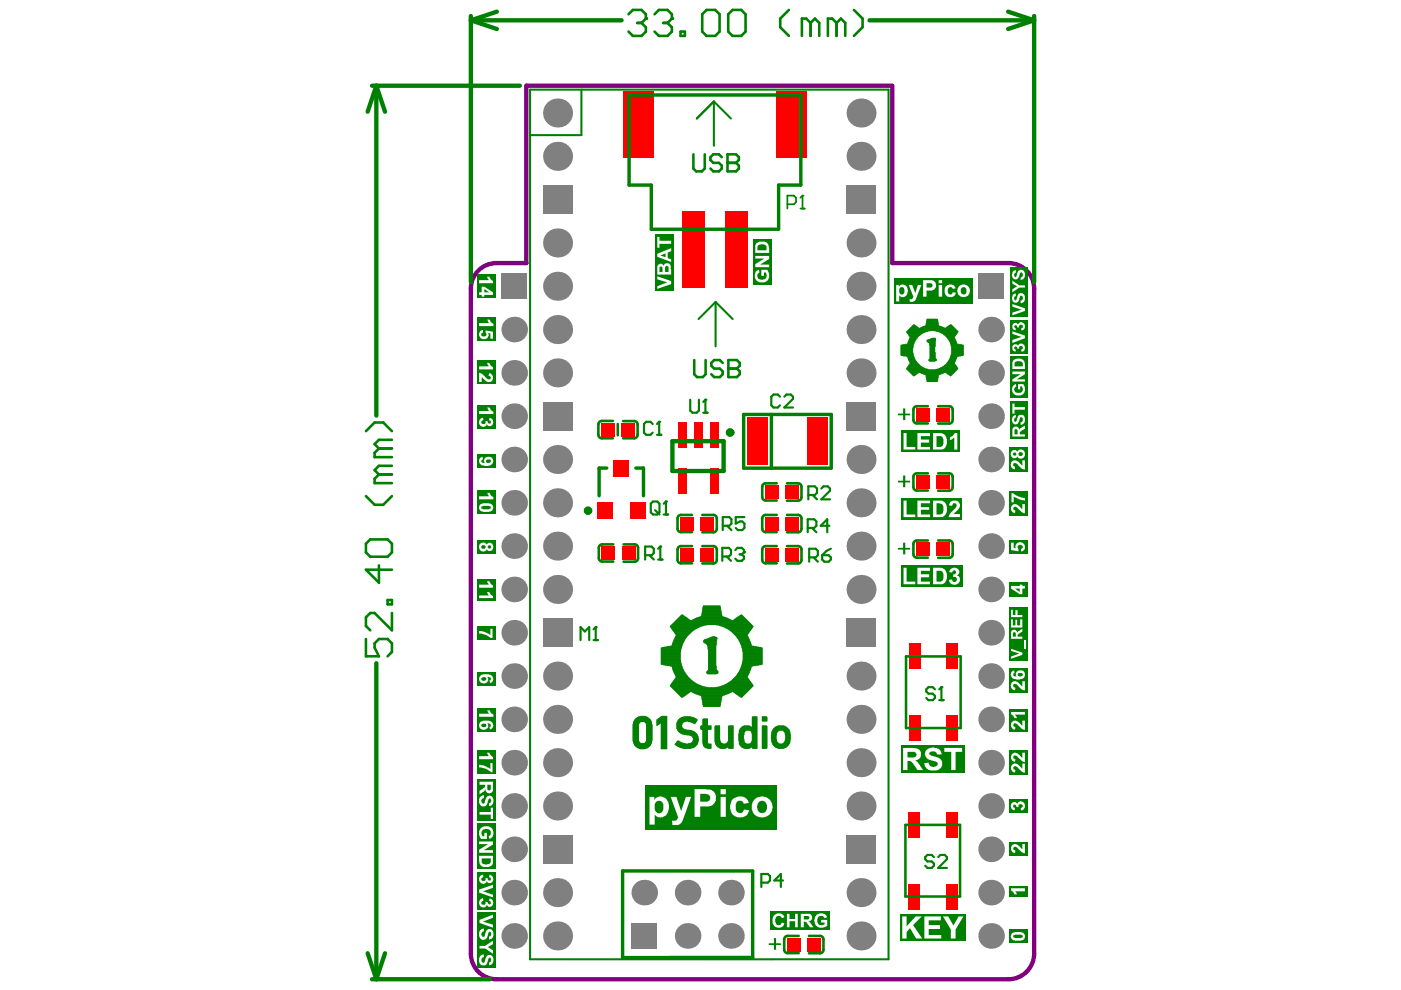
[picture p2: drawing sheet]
<svg xmlns="http://www.w3.org/2000/svg" width="297mm" height="210mm" viewBox="0 0 297 210" stroke-linecap="round" stroke-linejoin="round" font-family="sans-serif">
<g fill="#808080">
<circle cx="109" cy="189.3" r="2.72"/>
<circle cx="109" cy="152.5" r="2.72"/>
<circle cx="109" cy="115.8" r="2.72"/>
<circle cx="109" cy="79.1" r="2.72"/>
<circle cx="136.6" cy="189.3" r="2.72"/>
<circle cx="155" cy="189.3" r="2.72"/>
<circle cx="182.6" cy="189.3" r="3.1"/>
<circle cx="182.6" cy="152.5" r="3.1"/>
<circle cx="182.6" cy="115.8" r="3.1"/>
<circle cx="182.6" cy="79.1" r="3.1"/>
<circle cx="210.1" cy="189.3" r="2.72"/>
<circle cx="210.1" cy="152.5" r="2.72"/>
<circle cx="210.1" cy="115.8" r="2.72"/>
<circle cx="210.1" cy="79.1" r="2.72"/>
<circle cx="109" cy="198.4" r="2.72"/>
<circle cx="109" cy="180.1" r="2.72"/>
<circle cx="109" cy="161.7" r="2.72"/>
<circle cx="109" cy="170.9" r="2.72"/>
<circle cx="109" cy="125" r="2.72"/>
<circle cx="109" cy="134.2" r="2.72"/>
<circle cx="109" cy="106.6" r="2.72"/>
<circle cx="109" cy="97.4" r="2.72"/>
<circle cx="109" cy="69.9" r="2.72"/>
<circle cx="155" cy="198.4" r="2.72"/>
<circle cx="182.6" cy="198.4" r="3.1"/>
<circle cx="182.6" cy="170.9" r="3.1"/>
<circle cx="182.6" cy="161.7" r="3.1"/>
<circle cx="182.6" cy="125" r="3.1"/>
<circle cx="182.6" cy="106.6" r="3.1"/>
<circle cx="182.6" cy="97.4" r="3.1"/>
<circle cx="182.6" cy="69.9" r="3.1"/>
<circle cx="182.6" cy="60.7" r="3.1"/>
<circle cx="182.6" cy="51.5" r="3.1"/>
<circle cx="182.6" cy="33.1" r="3.1"/>
<circle cx="182.6" cy="24" r="3.1"/>
<circle cx="210.1" cy="180.1" r="2.72"/>
<circle cx="210.1" cy="198.4" r="2.72"/>
<circle cx="210.1" cy="161.7" r="2.72"/>
<circle cx="210.1" cy="170.9" r="2.72"/>
<circle cx="210.1" cy="125" r="2.72"/>
<circle cx="210.1" cy="134.2" r="2.72"/>
<circle cx="210.1" cy="97.4" r="2.72"/>
<circle cx="210.1" cy="106.6" r="2.72"/>
<circle cx="210.1" cy="69.9" r="2.72"/>
<circle cx="109" cy="143.3" r="2.72"/>
<circle cx="109" cy="88.2" r="2.72"/>
<circle cx="182.6" cy="143.3" r="3.1"/>
<circle cx="210.1" cy="143.3" r="2.72"/>
<circle cx="210.1" cy="88.2" r="2.72"/>
<circle cx="118.2" cy="189.3" r="3.1"/>
<circle cx="145.8" cy="189.3" r="2.72"/>
<circle cx="118.2" cy="152.5" r="3.1"/>
<circle cx="118.2" cy="115.8" r="3.1"/>
<circle cx="118.2" cy="79.1" r="3.1"/>
<circle cx="118.2" cy="198.4" r="3.1"/>
<circle cx="145.8" cy="198.4" r="2.72"/>
<circle cx="118.2" cy="161.7" r="3.1"/>
<circle cx="118.2" cy="170.9" r="3.1"/>
<circle cx="118.2" cy="125" r="3.1"/>
<circle cx="118.2" cy="97.4" r="3.1"/>
<circle cx="118.2" cy="106.6" r="3.1"/>
<circle cx="118.2" cy="60.7" r="3.1"/>
<circle cx="118.2" cy="69.9" r="3.1"/>
<circle cx="118.2" cy="33.1" r="3.1"/>
<circle cx="118.2" cy="51.5" r="3.1"/>
<circle cx="118.2" cy="24" r="3.1"/>
<circle cx="118.2" cy="143.3" r="3.1"/>
</g>
<g fill="#808080">
<path d="M179.5 39.3h6.1v6.1h-6.1z" fill-rule="evenodd"/>
<path d="M106.3 58h5.4v5.4h-5.4z" fill-rule="evenodd"/>
<path d="M133.9 195.7h5.4v5.4h-5.4z" fill-rule="evenodd"/>
<path d="M179.5 177h6.1v6.1h-6.1z" fill-rule="evenodd"/>
<path d="M179.5 131.1h6.1v6.1h-6.1z" fill-rule="evenodd"/>
<path d="M207.4 58h5.5v5.4h-5.5z" fill-rule="evenodd"/>
<path d="M179.5 85.2h6.1v6.1h-6.1z" fill-rule="evenodd"/>
<path d="M115.1 39.3h6.2v6.1h-6.2z" fill-rule="evenodd"/>
<path d="M115.1 177h6.2v6.1h-6.2z" fill-rule="evenodd"/>
<path d="M115.1 131.1h6.2v6.1h-6.2z" fill-rule="evenodd"/>
<path d="M115.1 85.2h6.2v6.1h-6.2z" fill-rule="evenodd"/>
</g>
<g fill="#f00">
<path d="M131.8 115.8h2.9v2.9h-2.9z" fill-rule="evenodd"/>
<path d="M144.2 116.2h2.9v2.9h-2.9z" fill-rule="evenodd"/>
<path d="M166.5 116.2h2.9v2.9h-2.9z" fill-rule="evenodd"/>
<path d="M198.5 115h2.9v2.9h-2.9z" fill-rule="evenodd"/>
<path d="M198.5 100.8h2.9v2.8h-2.9z" fill-rule="evenodd"/>
<path d="M198.5 86.5h2.9v2.9h-2.9z" fill-rule="evenodd"/>
<path d="M131.8 89.6h2.8v2.9h-2.8z" fill-rule="evenodd"/>
<path d="M130.1 97.5h3.3v3.5h-3.3z" fill-rule="evenodd"/>
<path d="M144.2 109.6h2.9v2.9h-2.9z" fill-rule="evenodd"/>
<path d="M147.2 89.5h1.8v5.4h-1.8z" fill-rule="evenodd"/>
<path d="M143.8 89.5h1.8v5.4h-1.8z" fill-rule="evenodd"/>
<path d="M143.8 99.2h1.8v5.4h-1.8z" fill-rule="evenodd"/>
<path d="M158.4 88.5h4.4v10.1h-4.4z" fill-rule="evenodd"/>
<path d="M166.8 198.8h2.9v2.9h-2.9z" fill-rule="evenodd"/>
<path d="M166.5 109.6h2.9v2.9h-2.9z" fill-rule="evenodd"/>
<path d="M166.5 102.9h2.9v2.9h-2.9z" fill-rule="evenodd"/>
<path d="M144.6 44.7h4.7v16.3h-4.7z" fill-rule="evenodd"/>
<path d="M127.5 115.8h2.9v2.9h-2.9z" fill-rule="evenodd"/>
<path d="M133.5 106.6h3.3v3.4h-3.3z" fill-rule="evenodd"/>
<path d="M126.7 106.6h3.2v3.4h-3.2z" fill-rule="evenodd"/>
<path d="M162.2 116.2h2.8v2.9h-2.8z" fill-rule="evenodd"/>
<path d="M148.5 116.2h2.9v2.9h-2.9z" fill-rule="evenodd"/>
<path d="M200.5 172.2h2.5v5.4h-2.5z" fill-rule="evenodd"/>
<path d="M192.5 172.2h2.5v5.4h-2.5z" fill-rule="evenodd"/>
<path d="M194.2 115h2.9v2.9h-2.9z" fill-rule="evenodd"/>
<path d="M194.2 100.8h2.9v2.8h-2.9z" fill-rule="evenodd"/>
<path d="M194.2 86.5h2.9v2.9h-2.9z" fill-rule="evenodd"/>
<path d="M127.4 89.6h2.9v2.9h-2.9z" fill-rule="evenodd"/>
<path d="M171.2 198.8h2.8v2.9h-2.8z" fill-rule="evenodd"/>
<path d="M162.2 109.6h2.8v2.9h-2.8z" fill-rule="evenodd"/>
<path d="M162.2 102.9h2.8v2.9h-2.8z" fill-rule="evenodd"/>
<path d="M148.5 109.6h2.9v2.9h-2.9z" fill-rule="evenodd"/>
<path d="M171.1 88.5h4.3v10.1h-4.3z" fill-rule="evenodd"/>
<path d="M150.7 89.5h1.8v5.4h-1.8z" fill-rule="evenodd"/>
<path d="M150.7 99.2h1.8v5.4h-1.8z" fill-rule="evenodd"/>
<path d="M200.5 187.4h2.5v5.4h-2.5z" fill-rule="evenodd"/>
<path d="M192.5 187.4h2.5v5.4h-2.5z" fill-rule="evenodd"/>
<path d="M200.6 151.6h2.5v5.5h-2.5z" fill-rule="evenodd"/>
<path d="M192.6 151.6h2.6v5.5h-2.6z" fill-rule="evenodd"/>
<path d="M200.6 136.5h2.5v5.4h-2.5z" fill-rule="evenodd"/>
<path d="M192.6 136.5h2.6v5.4h-2.6z" fill-rule="evenodd"/>
<path d="M132.2 19.4h6.5v14.1h-6.5z" fill-rule="evenodd"/>
<path d="M153.8 44.7h4.7v16.3h-4.7z" fill-rule="evenodd"/>
<path d="M164.5 19.4h6.5v14.1h-6.5z" fill-rule="evenodd"/>
</g>
<path d="M111.6 18.2h77.6v37.6h24.6a5.4 5.4 0 0 1 5.5 5.4v141a5.4 5.4 0 0 1-5.5 5.4h-108.5a5.4 5.4 0 0 1-5.5-5.4v-141a5.4 5.4 0 0 1 5.5-5.4h6.3z" fill="none" stroke="#800080" stroke-width=".92"/>
<g fill="none" stroke="#008000" stroke-width=".92">
<path d="M78.9 18.2h31.3M79.8 18.2l1.8 5.5M79.8 18.2l-1.8 5.5M79.8 18.2v69.9M99.8 4.3l5.5 1.8M99.8 3.4v56.4M99.8 4.3h32M105.3 2.5l-5.5 1.8M184.4 4.3h34.9M213.7 2.5l5.6 1.8M219.3 3.4v56.4M219.3 4.3l-5.6 1.8"/>
<path d="M142.6 93.5h10.8v6.4h-10.8zM79.8 140.6v67M78 202.1l1.8 5.5M78.9 207.6h25M81.6 202.1l-1.8 5.5"/>
</g>
<g fill="none" stroke="#008000" stroke-width=".55">
<path d="M126.9 90v2.2M127.6 92.9h2.3M127.6 89.3h2.3M131 89.9v2.4M132.1 92.9h2.4M132.1 89.3h2.4M135.2 90v2.2M193.7 86.9v2.2M194.4 86.1h2.3M194.4 89.8h2.3M198.9 86.1h2.4M198.9 89.8h2.4"/>
<path d="M202 86.9v2.2M127 116.1v2.2M127.7 115.4h2.3M127.7 119.1h2.3M132.2 115.4h2.4M132.2 119.1h2.4M135.3 116.1v2.2M143.7 109.9v2.2M143.7 116.5v2.2M144.4 112.8h2.3M144.4 115.8h2.3M144.4 109.2h2.3"/>
<path d="M144.4 119.4h2.3M148.9 112.9h2.4M148.9 115.8h2.4M148.9 109.2h2.4M148.9 119.5h2.4M152 109.9v2.2M152 116.5v2.2M161.6 103.2v2.2M161.6 109.9v2.2M161.6 116.5v2.2M162.3 112.8h2.4M162.3 115.8h2.4"/>
<path d="M162.3 109.2h2.4M162.3 106.1h2.4M162.3 102.5h2.4M162.3 119.4h2.4M166.9 112.9h2.3M166.9 115.8h2.3M166.9 109.2h2.3M166.9 102.5h2.3M166.9 106.1h2.3M166.9 119.5h2.3M169.9 103.2v2.2M169.9 109.9v2.2"/>
<path d="M169.9 116.5v2.2M193.7 101.1v2.2M193.7 115.3v2.2M194.4 114.6h2.3M194.4 118.2h2.3M194.4 100.4h2.3M194.4 104h2.3M198.9 114.6h2.4M198.9 118.3h2.4M198.9 100.4h2.4M198.9 104h2.4M202 101.1v2.2"/>
<path d="M202 115.3v2.2M166.3 199.2v2.2M167 198.4h2.3M171.5 198.4h2.4M174.6 199.2v2.2M167 202.1h2.3M171.5 202.1h2.4"/>
</g>
<g fill="none" stroke="#008000" stroke-width=".21">
<path d="M191 73.2h2.7M191 73.3h2.6M191 73.4h2.6M191 73.5h2.6M191 73.6h2.6M191 73.7h2.6M191 73.8h2.5M191 73.9h2.5M191 74h2.5M191 74.1h2.5M191 74.2h2.5M191 74.3h2.5"/>
<path d="M191 74.4h2.5M191 74.5h2.5M191 74.6h2.5M191 74.7h2.5M191 74.8h2.6M191 74.9h2.6M191 75h2.6M191 75.1h2.6M191 75.2h2.6M191 75.3h2.7M191.1 75.4h2.6M191.4 73.1h2.3"/>
<path d="M191.6 75.5h2.1M191.9 73h1.8M192.2 75.6h1.5M192.2 78.1h4M192.2 78.2h4.3M192.2 70.3h4.2M192.2 70.4h4M192.3 78h3.5M192.3 78h3.7M192.3 78.3h4.5M192.3 70.2h4.4M192.3 70.5h3.6"/>
<path d="M192.3 70.6h3.4M192.4 72.9h1.4M192.4 77.9h3.2M192.4 78.4h10.5M192.4 70.2h4.9M192.4 70.7h3.1M192.5 75.7h1.3M192.5 75.8h1.3M192.5 75.8h1.4M192.5 75.9h1.4M192.5 72.6h1.4M192.5 72.7h1.3"/>
<path d="M192.5 72.8h1.3M192.5 77.7h2.8M192.5 77.8h2.9M192.5 78.5h10.3M192.5 70.1h10.4M192.5 70.8h2.9M192.6 76h1.3M192.6 76.1h1.4M192.6 76.2h1.4M192.6 72.4h1.4M192.6 72.5h1.3M192.6 77.6h2.6"/>
<path d="M192.6 78.6h10.1M192.6 70h10.2M192.6 70.9h2.6M192.6 71h2.6M192.7 76.3h1.4M192.7 76.4h1.4M192.7 72.2h1.4M192.7 72.3h1.4M192.7 77.4h2.3M192.7 77.5h2.4M192.7 78.7h9.9M192.7 69.9h10"/>
<path d="M192.7 71.1h2.4M192.8 76.5h1.3M192.8 76.6h1.4M192.8 71.9h1.4M192.8 72h1.4M192.8 72.1h1.3M192.8 77.3h2.1M192.8 78.8h9.7M192.8 69.8h9.8M192.8 71.2h2.2M192.8 71.3h2M192.9 76.7h1.4"/>
<path d="M192.9 76.8h1.4M192.9 71.7h1.5M192.9 71.8h1.4M192.9 77.2h1.9M192.9 78.9h9.5M192.9 69.7h9.6M192.9 71.3h1.8M192.9 76.9h1.5M192.9 79h1.9M192.9 69.6h2M192.9 76.9h1.6M192.9 77h1.7"/>
<path d="M192.9 77.1h1.8M192.9 71.4h1.7M192.9 71.5h1.6M192.9 71.6h1.6M193 79.1h1.7M193 69.5h1.8M193.1 79.2h1.5M193.1 69.4h1.5M193.2 79.2h1.2M193.2 69.3h1.3M193.3 79.3h1M193.3 69.2h1"/>
<path d="M193.4 79.4h.8M193.4 69.1h.8M193.5 79.5h.6M193.5 69h.6M193.6 79.6h.4M193.6 69h.4M193.7 79.7h.1M193.7 68.9h.2M195 79h5.3M195 69.6h5.3M195.2 79.1h4.9M195.2 69.5h5"/>
<path d="M195.3 79.2h4.6M195.3 69.4h4.7M195.5 69.3h4.3M195.6 79.2h4.2M195.7 69.2h3.9M195.8 79.3h3.7M196 69.1h3.3M196.1 79.4h3.1M196.3 69h2.7M196.4 79.5h2.6M196.4 79.6h2.5M196.4 79.7h2.5"/>
<path d="M196.4 68.9h2.5M196.4 69h2.6M196.4 79.8h2.5M196.4 79.9h2.5M196.4 80h2.5M196.4 68.6h2.5M196.4 68.7h2.5M196.4 68.8h2.5M196.4 68.1h2.4M196.4 68.2h2.4M196.4 68.3h2.4M196.4 68.4h2.5"/>
<path d="M196.4 68.5h2.5M196.4 68h2.4M196.5 72.2h1.9M196.5 72.3h1.8M196.5 72.4h1.8M196.5 67.7h2.2M196.5 67.8h2.2M196.5 67.9h2.2M196.5 67.9h2.3M196.6 72.1h1.8M196.6 72.4h1.7M196.7 72.5h1.6"/>
<path d="M196.8 72.6h1.5M196.9 76.3h1.7M196.9 76.4h1.7M196.9 72h1.5M197 76.2h1.6M197 76.5h1.5M197 72.7h1.3M197.1 76.1h1.4M197.1 76.6h1.1M197.1 72.8h1.2M197.1 72.9h1.2M197.1 73h1.2"/>
<path d="M197.1 73.1h1.2M197.1 73.2h1.2M197.2 75.5h1.1M197.2 75.6h1.1M197.2 75.7h1.1M197.2 75.8h1.1M197.2 75.9h1.1M197.2 76h1.2M197.2 71.9h1.2M197.2 73.3h1.1M197.2 73.4h1.1M197.2 73.5h1.1"/>
<path d="M197.2 73.5h1M197.2 73.6h1M197.2 73.7h1M197.2 73.8h1M197.2 73.9h1M197.2 74h1M197.2 74.1h1M197.2 74.2h1M197.2 74.3h1M197.2 74.4h1M197.2 74.5h1M197.2 74.6h1"/>
<path d="M197.2 74.7h1M197.2 74.7h1.1M197.2 74.8h1.1M197.2 74.9h1.1M197.2 75h1.1M197.2 75.1h1.1M197.2 75.2h1.1M197.2 75.3h1.1M197.2 75.4h1.1M197.4 71.8h1M197.6 71.7h.7M198.1 70.2h4.9"/>
<path d="M198.5 78.3h4.5M198.6 70.2h4.5M198.8 78.2h4.3M198.9 70.3h4.3M199.1 78.1h4M199.2 70.4h3.9M199.3 78h3.8M199.4 70.5h3.6M199.5 78h3.5M199.6 70.6h3.4M199.7 77.9h3.2M199.8 70.7h3.1"/>
<path d="M199.8 77.8h3.1M199.9 70.8h2.9M200 77.7h2.8M200 70.9h2.8M200.1 77.6h2.6M200.1 71h2.6M200.2 77.5h2.5M200.3 77.4h2.3M200.3 71.1h2.3M200.4 69.6h2M200.4 71.2h2.2M200.5 79h1.8"/>
<path d="M200.5 77.3h2M200.5 71.3h2M200.6 79.1h1.6M200.6 69.5h1.7M200.6 77.2h1.8M200.6 71.3h1.8M200.7 69.4h1.5M200.7 77.1h1.7M200.7 71.4h1.6M200.8 79.2h1.3M200.8 69.3h1.3M200.8 76.9h1.5"/>
<path d="M200.8 77h1.5M200.8 71.5h1.5M200.9 76.9h1.5M200.9 79.2h1.1M200.9 71.7h1.5M200.9 71.6h1.4M200.9 76.8h1.5M200.9 79.3h1.1M200.9 69.2h1.1M200.9 71.8h1.5M201 76.6h1.5M201 76.7h1.5"/>
<path d="M201 69.1h1M201 71.9h1.5M201.1 76.5h1.5M201.1 79.4h.8M201.1 72h1.4M201.1 72.1h1.5M201.2 76.3h1.4M201.2 76.4h1.4M201.2 79.5h.6M201.2 69h.7M201.2 72.2h1.4M201.3 76.1h1.4"/>
<path d="M201.3 76.2h1.4M201.3 69h.5M201.3 72.3h1.4M201.3 72.4h1.4M201.4 75.9h1.4M201.4 76h1.4M201.4 79.6h.3M201.4 72.4h1.3M201.4 72.5h1.4M201.5 75.8h1.4M201.5 75.8h1.3M201.5 79.7h.1"/>
<path d="M201.5 68.9h.2M201.5 72.6h1.3M201.5 72.7h1.3M201.5 72.8h1.4M201.6 75.5h2.1M201.6 75.6h1.6M201.6 75.7h1.3M201.6 72.9h1.3M201.6 73h1.7M201.6 73.1h2.3M201.6 75.4h2.6M201.7 73.2h2.6"/>
<path d="M201.7 73.3h2.6M201.7 73.4h2.6M201.7 73.5h2.6M201.7 75h2.6M201.7 75.1h2.6M201.7 75.2h2.6M201.7 75.3h2.6M201.8 73.6h2.5M201.8 73.7h2.5M201.8 73.8h2.5M201.8 73.9h2.5M201.8 74h2.5"/>
<path d="M201.8 74.1h2.5M201.8 74.2h2.5M201.8 74.3h2.5M201.8 74.4h2.5M201.8 74.5h2.5M201.8 74.6h2.5M201.8 74.7h2.5M201.8 74.8h2.5M201.8 74.9h2.5M196.4 80.1h2.5M196.4 80.2h2.4M196.4 80.3h2.4"/>
<path d="M196.4 80.4h2.4M196.5 80.5h2.3M196.5 80.6h2.3M196.5 80.7h2.2M196.5 80.8h2.2M196.5 80.9h2.2M140.2 139.4h4M140.2 137.4h4.2M140.2 137.5h4.2M140.2 137.6h4.2M140.2 137.7h4.1M140.2 137.8h4.1"/>
<path d="M140.2 137.9h4.1M140.2 138h4.1M140.2 138.1h4.1M140.2 138.2h4.1M140.2 138.3h4M140.2 138.4h4M140.2 138.5h4M140.2 138.6h4M140.2 138.7h4M140.2 138.8h4M140.2 138.9h4M140.2 139h4"/>
<path d="M140.2 139.1h4M140.2 139.2h4M140.2 139.3h4M140.2 139.5h4M140.2 139.6h4M140.2 139.7h4M140.2 139.8h4M140.2 139.9h4M140.5 137.3h4M140.9 137.2h3.6M141.5 137.1h3M142 137h2.6"/>
<path d="M142.1 132.8h6.6M142.1 132.9h6.4M142.2 132.7h6.9M142.2 133h6.1M142.2 133.1h5.9M142.3 132.6h7.1M142.3 133.1h5.6M142.4 132.5h7.5M142.4 133.2h5.3M142.5 136.7h2.2M142.5 136.8h2.1M142.5 136.9h2.1"/>
<path d="M142.5 133.3h5M142.5 133.4h4.9M142.5 132.4h16.8M142.6 136.5h2.2M142.6 136.5h2.1M142.6 136.6h2.1M142.6 133.5h4.7M142.6 132.3h16.6M142.7 136.2h2.2M142.7 136.3h2.2M142.7 136.4h2.1M142.7 133.6h4.4"/>
<path d="M142.7 133.7h4.3M142.7 132.2h16.4M142.8 136h2.2M142.8 136.1h2.2M142.8 133.8h4.1M142.8 132.1h16.2M142.9 135.7h2.2M142.9 135.8h2.2M142.9 135.9h2.2M142.9 133.9h3.8M142.9 132h16M142.9 135.5h2.3"/>
<path d="M142.9 135.6h2.2M142.9 134h3.7M142.9 134.1h3.6M142.9 132h15.9M143 135.4h2.3M143 134.2h3.4M143 131.9h15.8M143.1 134.2h3.2M143.1 134.3h3.2M143.1 135.2h2.4M143.1 135.3h2.3M143.1 131.8h15.6"/>
<path d="M143.2 134.4h3M143.2 135h2.4M143.2 135.1h2.4M143.2 131.7h15.4M143.3 134.5h2.8M143.3 134.8h2.5M143.3 134.9h2.4M143.3 131.6h3.1M143.4 134.6h2.6M143.4 134.7h2.5M143.4 131.5h2.9M143.5 131.4h2.7"/>
<path d="M143.6 131.3h2.5M143.7 131.2h2.2M143.8 131.1h2M143.9 131h1.8M144 130.9h1.5M144 130.9h1.4M144.1 130.8h1.1M144.2 130.7h.9M144.3 130.6h.7M144.4 130.5h.5M144.5 130.4h.3M146.5 131.6h8.8"/>
<path d="M146.7 131.5h8.4M146.9 131.4h8M147.1 131.3h7.6M147.3 131.2h7.2M147.4 131.1h6.9M147.6 131h6.6M147.9 130.9h6M148.2 130.9h5.4M148.5 130.8h4.8M148.7 130.5h4.4M148.7 130.6h4.4M148.7 130.7h4.4"/>
<path d="M148.8 130.4h4.3M148.8 129.9h4.2M148.8 130h4.2M148.8 130.1h4.2M148.8 130.2h4.2M148.8 130.3h4.2M148.9 129.4h4M148.9 129.5h4M148.9 129.6h4M148.9 129.7h4M148.9 129.8h4M149 128.8h3.8"/>
<path d="M149 128.9h3.8M149 129h3.8M149 129.1h3.8M149 129.2h3.8M149 129.3h3.8M149.1 128.5h3.6M149.1 128.6h3.6M149.1 128.7h3.6M149.2 135.8h2.8M149.2 135.9h2.8M149.2 136h2.7M149.2 136.1h2.7"/>
<path d="M149.2 136.2h2.7M149.3 135.7h2.7M149.3 136.3h2.6M149.4 135.6h2.6M149.5 136.4h2.4M149.7 135.5h2.3M149.7 136.5h2.2M149.8 136.5h2.1M149.8 136.6h2.1M149.9 135.4h2.1M149.9 136.7h2M150 136.8h1.9"/>
<path d="M150 136.9h1.8M150 137h1.8M150.1 137.2h1.7M150.1 137.3h1.7M150.1 137.4h1.7M150.1 137.5h1.7M150.1 137.6h1.7M150.1 137.1h1.7M150.2 139.4h1.6M150.2 137.7h1.6M150.2 137.8h1.6M150.2 137.9h1.6"/>
<path d="M150.2 138h1.6M150.2 138.1h1.6M150.2 138.2h1.6M150.2 138.3h1.6M150.2 138.4h1.6M150.2 138.5h1.6M150.2 138.6h1.6M150.2 138.7h1.6M150.2 138.8h1.6M150.2 138.9h1.6M150.2 139h1.6M150.2 139.1h1.6"/>
<path d="M150.2 139.2h1.6M150.2 139.3h1.6M150.2 139.5h1.6M150.2 139.6h1.6M150.2 139.7h1.6M150.2 139.8h1.6M150.2 139.9h1.6M150.2 135.4h1.8M150.4 135.3h1.6M150.7 135.2h1.3M150.8 135.1h1M151.1 135h.4"/>
<path d="M151.9 132.5h7.5M152.4 132.6h7.1M152.7 132.7h6.9M153.1 132.8h6.6M153.2 132.9h6.5M153.5 133h6.1M153.7 133.1h5.9M153.9 133.1h5.6M154.1 133.2h5.3M154.2 133.3h5.1M154.4 133.4h4.9M154.5 133.5h4.7"/>
<path d="M154.7 133.6h4.4M154.8 133.7h4.3M154.9 133.8h4.1M155.1 133.9h3.8M155.2 134h3.6M155.3 134.1h3.5M155.4 131.6h3.1M155.4 134.2h3.4M155.4 134.2h3.3M155.5 134.3h3.2M155.5 131.5h2.9M155.6 134.4h3"/>
<path d="M155.6 131.4h2.7M155.7 134.5h2.8M155.7 131.3h2.5M155.8 134.6h2.7M155.9 134.7h2.5M155.9 131.2h2.2M156 134.8h2.5M156 131.1h2M156.1 134.9h2.4M156.1 131h1.8M156.2 135h2.4M156.2 135.1h2.4"/>
<path d="M156.3 135.2h2.4M156.3 130.9h1.5M156.4 135.3h2.3M156.4 130.9h1.3M156.5 135.4h2.3M156.5 130.8h1.2M156.5 135.5h2.3M156.6 130.7h1M156.6 135.6h2.2M156.6 135.7h2.3M156.7 135.8h2.2M156.7 135.9h2.2"/>
<path d="M156.8 130.6h.7M156.8 136h2.2M156.8 136.1h2.2M156.9 130.5h.5M156.9 136.2h2.2M156.9 136.3h2.2M157 136.4h2.1M157 136.5h2.2M157.1 130.4h.2M157.1 136.5h2.1M157.1 136.6h2.1M157.1 136.7h2.2"/>
<path d="M157.2 136.8h2.1M157.2 136.9h2.1M157.3 137.2h3.6M157.3 137.3h4M157.3 137h2.5M157.3 137.1h3M157.4 137.4h4.2M157.4 137.5h4.2M157.4 137.6h4.2M157.5 137.7h4.1M157.5 137.8h4.1M157.5 137.9h4.1"/>
<path d="M157.5 138h4.1M157.5 138.1h4.1M157.6 139.4h4M157.6 138.2h4M157.6 138.3h4M157.6 138.4h4M157.6 138.5h4M157.6 138.6h4M157.6 138.7h4M157.6 138.8h4M157.6 138.9h4M157.6 139h4"/>
<path d="M157.6 139.1h4M157.6 139.2h4M157.6 139.3h4M157.6 139.5h4M157.6 139.6h4M157.6 139.7h4M157.6 139.8h4M157.6 139.9h4M134.2 156.3h1.2M134.2 156.4h1.2M134.2 156.5h1.2M134.2 156.6h1.2"/>
<path d="M134.2 156.7h1.2M134.2 156.8h1.2M134.2 156.9h1.2M134.2 157h1.2M134.2 157.1h1.2M134.2 154.1h1.2M134.2 153.5h1.2M134.2 153.6h1.2M134.2 153.7h1.2M134.2 153.8h1.2M134.2 153.9h1.2M134.2 154h1.2"/>
<path d="M134.2 154.2h1.2M134.2 154.3h1.2M134.2 154.4h1.2M134.2 154.5h1.2M134.2 154.6h1.2M134.2 154.7h1.2M134.2 154.8h1.2M134.2 154.9h1.2M134.2 155h1.2M134.2 155.1h1.2M134.2 155.2h1.2M134.2 155.3h1.2"/>
<path d="M134.2 155.4h1.2M134.2 155.5h1.2M134.2 155.6h1.2M134.2 155.7h1.2M134.2 155.8h1.2M134.2 155.9h1.2M134.2 156h1.2M134.2 156.1h1.2M134.2 156.2h1.2M134.3 157.2h1.2M134.3 157.3h1.2M134.3 157.4h1.3"/>
<path d="M134.3 153.3h1.3M134.3 153.3h1.2M134.3 153.4h1.2M134.3 157.5h1.4M134.3 153.2h1.4M134.4 157.6h1.4M134.4 157.7h3.7M134.4 152.9h3.7M134.4 153h3.7M134.4 153.1h1.4M134.5 157.8h3.5M134.5 152.8h3.5"/>
<path d="M134.6 157.9h3.3M134.6 158h3.3M134.6 152.6h3.3M134.6 152.7h3.3M134.7 158.1h3.1M134.7 152.5h3.1M134.8 158.2h2.9M134.8 152.4h2.9M134.9 158.3h2.7M134.9 152.3h2.7M134.9 158.4h2.6M134.9 152.2h2.6"/>
<path d="M135.1 158.5h2.2M135.1 152.2h2.2M135.2 158.6h2M135.2 152.1h2M135.4 152h1.7M135.5 158.7h1.5M135.8 158.8h.9M135.8 151.9h1M136.7 157.6h1.4M136.7 153.1h1.4M136.8 157.5h1.4M136.8 153.2h1.4"/>
<path d="M136.9 157.4h1.3M136.9 153.3h1.3M137 157.2h1.2M137 157.3h1.2M137 153.3h1.2M137 153.4h1.2M137.1 156.3h1.2M137.1 156.4h1.2M137.1 156.5h1.2M137.1 156.6h1.2M137.1 156.7h1.2M137.1 156.8h1.2"/>
<path d="M137.1 156.9h1.2M137.1 157h1.2M137.1 157.1h1.1M137.1 154.1h1.2M137.1 153.5h1.1M137.1 153.6h1.2M137.1 153.7h1.2M137.1 153.8h1.2M137.1 153.9h1.2M137.1 154h1.2M137.1 154.2h1.2M137.1 154.3h1.2"/>
<path d="M137.1 154.4h1.2M137.1 154.5h1.2M137.1 154.6h1.2M137.1 154.7h1.2M137.1 154.8h1.2M137.1 154.9h1.2M137.1 155h1.2M137.1 155.1h1.2M137.1 155.2h1.2M137.1 155.3h1.2M137.1 155.4h1.2M137.1 155.5h1.2"/>
<path d="M137.1 155.6h1.2M137.1 155.7h1.2M137.1 155.8h1.2M137.1 155.9h1.2M137.1 156h1.2M137.1 156.1h1.2M137.1 156.2h1.2M139.3 153.3h.8M139.3 153.3h.7M139.3 153.4h.6M139.3 153.5h.4M139.3 153.6h.3"/>
<path d="M139.3 153.7h.1M139.3 153.8h.1M139.3 152.6h2.1M139.3 152.7h2.1M139.3 152.8h2.1M139.3 152.9h2.1M139.3 153h2.1M139.3 153.1h2.1M139.3 153.2h2.1M139.4 152.5h2M139.5 152.4h1.9M139.6 152.3h1.8"/>
<path d="M139.8 152.2h1.6M139.9 152.2h1.5M140 152.1h1.4M140.2 156.3h1.2M140.2 156.4h1.2M140.2 156.5h1.2M140.2 156.6h1.2M140.2 156.7h1.2M140.2 156.8h1.2M140.2 156.9h1.2M140.2 157h1.2M140.2 157.1h1.2"/>
<path d="M140.2 157.2h1.2M140.2 157.3h1.2M140.2 157.4h1.2M140.2 154.1h1.2M140.2 153.3h1.2M140.2 153.4h1.2M140.2 153.5h1.2M140.2 153.6h1.2M140.2 153.7h1.2M140.2 153.8h1.2M140.2 153.9h1.2M140.2 154h1.2"/>
<path d="M140.2 154.2h1.2M140.2 154.3h1.2M140.2 154.4h1.2M140.2 154.5h1.2M140.2 154.6h1.2M140.2 154.7h1.2M140.2 154.8h1.2M140.2 154.9h1.2M140.2 155h1.2M140.2 155.1h1.2M140.2 155.2h1.2M140.2 155.3h1.2"/>
<path d="M140.2 155.4h1.2M140.2 155.5h1.2M140.2 155.6h1.2M140.2 155.7h1.2M140.2 155.8h1.2M140.2 155.9h1.2M140.2 156h1.2M140.2 156.1h1.2M140.2 157.5h1.2M140.2 157.6h1.2M140.2 157.7h1.2M140.2 157.8h1.2"/>
<path d="M140.2 157.9h1.2M140.2 158h1.2M140.2 158.1h1.2M140.2 158.2h1.2M140.2 158.3h1.2M140.2 158.4h1.2M140.2 158.5h1.2M140.2 158.6h1.2M140.2 158.7h1.2M140.2 158.8h1.2M140.2 152h1.2M140.2 156.2h1.2"/>
<path d="M140.2 140h4.1M140.2 140.1h4.1M140.2 140.2h4.1M140.2 140.3h4.1M140.2 140.4h4.1M140.2 140.5h4.1M140.2 140.6h4.2M140.2 140.7h4.2M140.2 140.8h4.2M140.2 140.9h4.2M140.3 151.9h1.1M140.6 141h3.9"/>
<path d="M141 141h3.5M141.6 141.1h2.9M142.1 141.2h2.5M142.1 145.4h6.4M142.1 145.5h6.7M142.2 145.2h5.9M142.2 145.3h6.2M142.2 145.5h6.9M142.3 145.1h5.6M142.3 145.6h7.2M142.4 145.7h7.6M142.4 144.9h5.1"/>
<path d="M142.4 145h5.3M142.5 141.3h2.1M142.5 141.4h2.1M142.5 144.8h4.9M142.5 145.8h16.8M142.6 141.6h2.1M142.6 141.7h2.1M142.6 141.8h2.2M142.6 144.7h4.7M142.6 141.5h2.1M142.6 145.9h16.6M142.7 141.9h2.1"/>
<path d="M142.7 142h2.2M142.7 142.1h2.2M142.7 144.5h4.3M142.7 144.6h4.5M142.7 146h16.4M142.8 142.1h2.2M142.8 142.2h2.2M142.8 144.4h4.1M142.8 146.1h16.2M142.9 142.3h2.2M142.9 142.4h2.2M142.9 142.5h2.2"/>
<path d="M142.9 144.3h3.7M142.9 144.3h3.9M142.9 146.2h16M142.9 142.6h2.3M142.9 142.7h2.3M142.9 144.2h3.6M142.9 146.3h15.9M143 142.8h2.3M143 142.9h2.4M143 144.1h3.4M143 146.4h15.8M143.1 157.8h4.7"/>
<path d="M143.1 143h2.3M143.1 143.1h2.4M143.1 143.9h3.2M143.1 144h3.2M143.1 146.5h15.6M143.2 157.7h2.1M143.2 157.9h4.5M143.2 143.2h2.4M143.2 143.2h2.5M143.2 143.8h3M143.2 146.6h15.4M143.3 157.6h1.6"/>
<path d="M143.3 143.3h2.4M143.3 143.4h2.5M143.3 143.6h2.7M143.3 143.7h2.8M143.3 146.6h3.1M143.4 157.5h1.2M143.4 158h4.2M143.4 146.7h2.9M143.4 143.5h2.5M143.5 157.3h.7M143.5 157.4h.9M143.5 154.1h1.1"/>
<path d="M143.5 153.3h1.3M143.5 153.3h1.2M143.5 153.4h1.1M143.5 153.5h1.1M143.5 153.6h1.1M143.5 153.7h1M143.5 153.8h1M143.5 153.9h1M143.5 154h1M143.5 154.2h1.1M143.5 154.3h1.1M143.5 154.4h1.2"/>
<path d="M143.5 154.5h1.3M143.5 158.1h4M143.5 146.8h2.7M143.6 157.2h.4M143.6 154.5h1.4M143.6 154.6h1.5M143.6 153.1h1.5M143.6 153.2h1.3M143.6 146.9h2.5M143.7 157.1h.3M143.7 154.7h1.8M143.7 154.8h2.5"/>
<path d="M143.7 158.2h3.7M143.7 152.9h4M143.7 153h1.6M143.7 147h2.2M143.8 154.9h2.8M143.8 155h3.1M143.8 158.3h3.6M143.8 152.7h4M143.8 152.8h3.9M143.8 147.1h2M143.9 155.1h3.2M143.9 152.6h3.9"/>
<path d="M143.9 147.2h1.7M144 155.2h3.3M144 152.5h3.7M144 147.3h1.5M144 155.3h3.4M144 158.4h3.3M144 152.4h3.6M144 147.4h1.4M144.1 152.3h3.3M144.1 147.5h1.1M144.2 155.4h3.2M144.2 158.5h2.9"/>
<path d="M144.2 147.6h.9M144.3 155.5h3.2M144.3 152.2h3M144.3 147.7h.7M144.4 152.2h2.7M144.4 147.7h.5M144.5 155.6h3.1M144.5 158.6h2.3M144.5 147.8h.2M144.7 155.6h3M144.7 152.1h2.1M144.9 158.7h1.5"/>
<path d="M145 152h1.4M145.1 155.7h2.7M145.6 155.8h2.2M145.9 153h1.7M146 157.7h1.9M146.3 155.9h1.6M146.3 153.1h1.2M146.4 157.6h1.5M146.5 156h1.4M146.5 146.6h8.8M146.6 157.5h1.3M146.6 153.2h.9"/>
<path d="M146.7 157.4h1.3M146.7 156.1h1.3M146.7 146.7h8.4M146.8 157.3h1.2M146.8 156.2h1.2M146.9 156.3h1.1M146.9 156.4h1.1M146.9 157.1h1.1M146.9 157.2h1.1M146.9 153.3h.5M146.9 146.8h8M147 156.5h1"/>
<path d="M147 156.6h1.1M147 156.7h1.1M147 156.8h1.1M147 156.9h1.1M147 157h1.1M147.1 153.3h.3M147.1 146.9h7.6M147.2 153.4h.2M147.3 147h7.2M147.4 147.1h6.9M147.7 147.2h6.4M148 147.3h5.8"/>
<path d="M148.3 147.4h5.3M148.5 154.1h2.3M148.5 154h2.3M148.5 154.2h2.3M148.5 154.3h2.3M148.5 154.4h2.3M148.5 154.5h2.3M148.5 147.5h4.7M148.6 153.9h2.2M148.6 154.6h2.2M148.7 147.6h4.4M148.7 147.7h4.4"/>
<path d="M148.8 147.8h4.3M148.8 147.9h4.2M148.8 148h4.2M148.8 148.1h4.2M148.8 148.2h4.2M148.8 148.3h4.2M148.9 148.4h4M148.9 148.5h4M148.9 148.6h4M148.9 148.7h4M148.9 148.8h4M149 156.3h1"/>
<path d="M149 156.4h1M149 156.5h1M149 156.6h1M149 156.7h1M149 156.8h1M149 156.9h1M149 157h1M149 157.1h1M149 157.2h1M149 157.3h1M149 157.4h1M149 153.3h1"/>
<path d="M149 153.4h1M149 153.5h1M149 153.6h1M149 153.7h1M149 153.8h1M149 154.7h1M149 154.8h1M149 154.9h1M149 155h1M149 155.1h1M149 155.2h1M149 155.3h1"/>
<path d="M149 155.4h1M149 155.5h1M149 155.6h1M149 155.7h1M149 155.8h1M149 155.9h1M149 156h1M149 156.1h1M149 157.5h1M149 157.6h1.1M149 152.5h1M149 152.6h1"/>
<path d="M149 152.7h1M149 152.8h1M149 152.9h1M149 153h1M149 153.1h1M149 153.2h1M149 156.2h1M149 148.9h3.8M149 149h3.8M149 149.1h3.8M149 149.2h3.8M149 149.3h3.8"/>
<path d="M149 149.4h3.8M149.1 157.7h1M149.1 157.8h1.7M149.1 157.9h1.7M149.1 158h1.7M149.1 152.4h.9M149.1 149.5h3.6M149.1 149.6h3.6M149.1 149.7h3.6M149.1 149.8h3.6M149.2 158.1h1.6M149.3 158.2h1.5"/>
<path d="M149.3 158.3h1.5M149.4 158.4h1.4M149.6 158.5h1.2M149.7 158.6h1.1M149.8 142.4h2.4M149.8 142.5h2.4M149.8 142.6h2.4M149.8 142.7h2.4M149.9 142.3h2.3M149.9 142.8h2.2M150 158.7h.8M150 142.2h2.1"/>
<path d="M150 142.9h1.9M150.1 142.1h1.9M150.2 141.6h1.7M150.2 141.7h1.7M150.2 141.8h1.7M150.2 141.9h1.7M150.2 142h1.7M150.2 142.1h1.7M150.2 140h1.6M150.2 140.1h1.6M150.2 140.2h1.6M150.2 140.3h1.6"/>
<path d="M150.2 140.4h1.6M150.2 140.5h1.6M150.2 140.6h1.6M150.2 140.7h1.6M150.2 140.8h1.6M150.2 140.9h1.6M150.2 141h1.6M150.2 141.1h1.6M150.2 141.2h1.7M150.2 141.3h1.7M150.2 141.4h1.7M150.2 141.5h1.7"/>
<path d="M151.6 156.3h1M151.6 156.4h1M151.6 156.5h1M151.6 156.6h1M151.6 156.7h1M151.6 156.8h1M151.6 156.9h1M151.6 157h1.1M151.6 157.1h1.1M151.6 157.2h1.1M151.6 157.3h1.2M151.6 154.1h1"/>
<path d="M151.6 154h1M151.6 154.2h1M151.6 154.3h1M151.6 154.4h1M151.6 154.5h1M151.6 154.6h1M151.6 154.7h1M151.6 154.8h1M151.6 154.9h1M151.6 155h1M151.6 155.1h1M151.6 155.2h1"/>
<path d="M151.6 155.3h1M151.6 155.4h1M151.6 155.5h1M151.6 155.6h1M151.6 155.7h1M151.6 155.8h1M151.6 155.9h1M151.6 156h1M151.6 156.1h1M151.6 156.2h1M151.7 157.4h1.1M151.7 153.9h.9"/>
<path d="M151.7 157.5h1.2M151.7 157.6h1.3M151.7 157.7h1.5M151.8 157.8h3.6M151.8 145.7h7.6M151.9 157.9h3.5M151.9 158h3.5M152 158.1h3.4M152 158.2h3.4M152.1 158.3h2.2M152.2 158.4h2M152.3 145.6h7.2"/>
<path d="M152.4 158.5h1.8M152.5 158.6h1.5M152.7 145.5h6.9M152.8 158.7h1M153 145.5h6.7M153.2 145.4h6.5M153.5 145.3h6.1M153.7 145.2h5.9M153.9 157.7h1.5M153.9 145.1h5.6M154.1 157.6h1.3M154.1 145h5.3"/>
<path d="M154.2 157.5h1.2M154.2 157.4h1.2M154.2 144.9h5.2M154.3 157.2h1.1M154.3 157.3h1.1M154.3 144.8h5M154.4 156.3h1M154.4 156.4h1M154.4 156.5h1M154.4 156.6h1M154.4 156.7h1M154.4 156.8h1"/>
<path d="M154.4 156.9h1M154.4 157h1M154.4 157.1h1M154.4 154.1h1M154.4 154h1M154.4 154.2h1M154.4 154.3h1M154.4 154.4h1M154.4 154.5h1M154.4 154.6h1M154.4 154.7h1M154.4 154.8h1"/>
<path d="M154.4 154.9h1M154.4 155h1M154.4 155.1h1M154.4 155.2h1M154.4 155.3h1M154.4 155.4h1M154.4 155.5h1M154.4 155.6h1M154.4 155.7h1M154.4 155.8h1M154.4 155.9h1M154.4 156h1"/>
<path d="M154.4 156.1h1M154.4 158.3h1M154.4 158.4h1M154.4 158.5h1M154.4 158.6h1M154.4 156.2h1M154.5 153.9h.9M154.5 158.7h.9M154.5 144.7h4.7M154.6 144.6h4.5M154.8 144.5h4.3M154.9 144.4h4.1"/>
<path d="M155.1 144.3h3.8M155.2 144.3h3.7M155.3 144.2h3.5M155.4 144.1h3.4M155.4 144h3.3M155.4 146.6h3.1M155.5 146.7h2.9M155.5 143.9h3.2M155.6 143.8h3M155.6 146.8h2.7M155.7 143.7h2.8M155.8 143.6h2.7"/>
<path d="M155.8 146.9h2.4M155.9 143.5h2.5M155.9 147h2.2M156 143.4h2.5M156 147.1h2M156.1 143.3h2.4M156.2 143.2h2.4M156.2 147.2h1.7M156.3 143.1h2.4M156.3 147.3h1.5M156.4 143h2.3M156.4 142.9h2.4"/>
<path d="M156.5 147.4h1.2M156.5 142.8h2.3M156.5 147.5h1.2M156.5 142.6h2.3M156.5 142.7h2.3M156.6 156.3h1.1M156.6 156.4h1.1M156.6 156.5h1.1M156.6 156.6h1.1M156.6 156.7h1.1M156.6 156.8h1.1M156.6 156.9h1.1"/>
<path d="M156.6 157h1.1M156.6 155.6h1.1M156.6 155.7h1.1M156.6 155.8h1.1M156.6 155.9h1.1M156.6 156h1.1M156.6 156.1h1.1M156.6 147.6h1M156.6 156.2h1.1M156.6 142.5h2.3M156.7 157.1h1M156.7 157.2h1"/>
<path d="M156.7 157.3h1.1M156.7 157.4h1.1M156.7 154.9h1.4M156.7 155h1.3M156.7 155.1h1.2M156.7 155.2h1.1M156.7 155.3h1.1M156.7 155.4h1M156.7 155.5h1M156.7 157.5h1.2M156.7 157.6h1.3M156.7 157.7h1.5"/>
<path d="M156.7 142.3h2.2M156.7 142.4h2.2M156.8 154.7h3.7M156.8 154.8h3.7M156.8 157.8h3.7M156.8 147.7h.7M156.8 142.1h2.2M156.8 142.2h2.2M156.9 154.5h3.6M156.9 154.6h3.6M156.9 157.9h3.6M156.9 158h3.6"/>
<path d="M156.9 147.7h.5M156.9 142h2.2M156.9 142.1h2.2M157 154.5h3.5M157 158.1h3.5M157 141.8h2.2M157 141.9h2.1M157.1 154.4h3.4M157.1 158.2h3.4M157.1 147.8h.2M157.1 141.6h2.1M157.1 141.7h2.1"/>
<path d="M157.1 141.5h2.1M157.2 154.3h2.2M157.2 158.3h2.2M157.2 141.2h2.4M157.2 141.3h2.1M157.2 141.4h2.1M157.3 154.2h2M157.3 158.4h2M157.3 141h3.9M157.3 141h3.5M157.3 141.1h2.9M157.4 154.1h1.8"/>
<path d="M157.4 158.5h1.8M157.4 140.6h4.2M157.4 140.7h4.2M157.4 140.8h4.2M157.4 140.9h4.2M157.5 140.1h4.1M157.5 140.2h4.1M157.5 140.3h4.1M157.5 140.4h4.1M157.5 140.5h4.1M157.6 154h1.4M157.6 158.6h1.4"/>
<path d="M157.6 140h4M157.7 153.9h1.1M157.8 158.7h1M159 154.9h1.5M159 157.7h1.5M159.1 157.6h1.4M159.2 155h1.3M159.3 157.4h1.2M159.3 155.1h1.2M159.3 155.2h1.2M159.3 157.5h1.2M159.4 157.1h1.1"/>
<path d="M159.4 157.2h1.1M159.4 157.3h1.1M159.4 155.3h1.1M159.4 155.4h1.1M159.4 155.5h1.1M159.5 156.3h1M159.5 156.4h1M159.5 156.5h1M159.5 156.6h1M159.5 156.7h1M159.5 156.8h1M159.5 156.9h1"/>
<path d="M159.5 157h1M159.5 154.1h1M159.5 153.3h1M159.5 153.4h1M159.5 153.5h1M159.5 153.6h1M159.5 153.7h1M159.5 153.8h1M159.5 153.9h1M159.5 154h1M159.5 154.2h1M159.5 154.3h1"/>
<path d="M159.5 155.6h1M159.5 155.7h1M159.5 155.8h1M159.5 155.9h1M159.5 156h1M159.5 156.1h1M159.5 158.3h1M159.5 158.4h1M159.5 158.5h1M159.5 158.6h1M159.5 152.1h1M159.5 152.2h1"/>
<path d="M159.5 152.3h1M159.5 152.4h1M159.5 152.5h1M159.5 152.6h1M159.5 152.7h1M159.5 152.8h1M159.5 152.9h1M159.5 153h1M159.5 153.1h1M159.5 153.2h1M159.5 156.2h1M159.6 158.7h.9"/>
<path d="M159.6 152h.9M161.6 156.3h1M161.6 156.4h1M161.6 156.5h1M161.6 156.6h1M161.6 156.7h1M161.6 156.8h1M161.6 156.9h1M161.6 157h1M161.6 157.1h1M161.6 157.2h1M161.6 157.3h1"/>
<path d="M161.6 157.4h1M161.6 154.1h1M161.6 153.9h.9M161.6 154h1M161.6 154.2h1M161.6 154.3h1M161.6 154.4h1M161.6 154.5h1M161.6 154.6h1M161.6 154.7h1M161.6 154.8h1M161.6 154.9h1"/>
<path d="M161.6 155h1M161.6 155.1h1M161.6 155.2h1M161.6 155.3h1M161.6 155.4h1M161.6 155.5h1M161.6 155.6h1M161.6 155.7h1M161.6 155.8h1M161.6 155.9h1M161.6 156h1M161.6 156.1h1"/>
<path d="M161.6 157.5h1M161.6 157.6h1M161.6 157.7h1M161.6 157.8h1M161.6 157.9h1M161.6 158h1M161.6 158.1h1M161.6 158.2h1M161.6 158.3h1M161.6 158.4h1M161.6 158.5h1M161.6 158.6h1"/>
<path d="M161.6 158.7h.9M161.6 152h.9M161.6 152.1h1M161.6 152.2h1M161.6 152.3h1M161.6 152.4h1M161.6 152.5h1M161.6 152.6h1M161.6 152.7h1M161.6 152.8h1M161.6 152.9h1M161.6 156.2h1"/>
<path d="M163.5 156.3h1M163.5 156.4h1M163.5 156.5h1M163.5 156.6h1M163.5 156.7h1M163.5 156.7h1.1M163.5 155.8h1.1M163.5 155.9h1M163.5 156h1M163.5 156.1h1M163.5 156.2h1M163.6 156.8h1"/>
<path d="M163.6 156.9h1M163.6 157h1M163.6 157.1h1M163.6 157.2h1.1M163.6 157.3h1.1M163.6 155.2h1.2M163.6 155.3h1.1M163.6 155.4h1.1M163.6 155.5h1M163.6 155.6h1M163.6 155.7h1M163.7 157.4h1.1"/>
<path d="M163.7 155h1.3M163.7 155.1h1.2M163.7 157.5h1.2M163.7 157.6h1.3M163.8 154.8h3.5M163.8 154.9h1.4M163.8 157.7h1.4M163.8 157.8h3.5M163.9 154.6h3.3M163.9 154.7h3.4M163.9 157.8h3.3M163.9 157.9h3.3"/>
<path d="M164 154.5h3.1M164 158h3.1M164.1 154.5h2.9M164.1 158.1h2.9M164.2 154.4h2.7M164.2 158.2h2.7M164.3 154.3h2.5M164.3 158.3h2.5M164.4 154.2h2.4M164.4 158.4h2.4M164.5 154.1h2.1M164.5 158.5h2.1"/>
<path d="M164.7 154h1.8M164.7 158.6h1.7M164.9 153.9h1.3M165 158.7h1.1M165.9 157.7h1.5M166 154.9h1.4M166.1 155h1.3M166.1 157.6h1.3M166.2 157.5h1.2M166.3 157.4h1.2M166.3 155.1h1.1M166.3 155.2h1.2"/>
<path d="M166.4 157.2h1.1M166.4 157.3h1.1M166.4 155.3h1.1M166.5 156.8h1.1M166.5 156.9h1M166.5 157h1M166.5 157.1h1M166.5 155.4h1M166.5 155.5h1M166.5 155.6h1M166.5 155.7h1.1M166.6 156.3h1"/>
<path d="M166.6 156.4h1M166.6 156.5h1M166.6 156.6h1M166.6 156.7h1M166.6 155.8h1M166.6 155.9h1M166.6 156h1M166.6 156.1h1M166.6 156.2h1"/>
</g>
<path d="M123.3 19v9.6h-10.9M151.4 21.5l3.6 3.6M151.4 21.5v9.4M151.4 21.5l-3.7 3.6M151.7 64l3.6 3.6M151.7 64v9.4M151.7 64l-3.6 3.6M163.8 203.4h24.6v-184.4h-76v184.4h51.3" fill="none" stroke="#008000" stroke-width=".43"/>
<path d="M165.1 48.5v-9.3h4.7v-19.1h-36.4v19.1h4.7v9.4h27M128.7 99.2h-1.7v5.9M134.8 99.2h1.6v5.9M157.7 87.9h18.5v11.4h-18.5zM163.6 87.9v11.4M132 184.7h27.6v18.3h-27.6z" fill="none" stroke="#008000" stroke-width=".72"/>
<path d="M192.1 139.2h11.6v15.2h-11.6zM192 174.9h11.5v15.2h-11.5z" fill="none" stroke="#008000" stroke-width=".54"/>
<path d="M101.2 150.1h3.9v5h-3.9z" fill-rule="evenodd" fill="#008000"/>
<g fill="#fff">
<path d="M101.6 151.3h2.2l-.3-.2-.2-.4 .5-.1 .3 .5 .5 .4v.5h-3z"/>
<path d="M101.8 153.2a2.32 2.32 0 0 1 2.6 .1 .9 .9 0 0 1-.5 1.3l-.1-.4a.44 .44 0 0 0 .2-.6 .44 .44 0 0 0-.5-.3h-.2a.95 .95 0 0 1-.5 1.4 .95 .95 0 0 1-1.2-.7zM102 153.6a.51 .51 0 0 0 .6 .6 .51 .51 0 0 0 .4-.7l-.7-.1z"/>
</g>
<path d="M101.2 142.4h3.9v2.9h-3.9z" fill-rule="evenodd" fill="#008000"/>
<path d="M101.8 143.3a2 2 0 0 1 1.7-.3 .95 .95 0 0 1 1.1 .7 .95 .95 0 0 1-.6 1.1l-.2-.5a.37 .37 0 0 0 .3-.4 .37 .37 0 0 0-.4-.4h-.4a.91 .91 0 0 1-.1 1.1 .91 .91 0 0 1-1.1 .2 .91 .91 0 0 1-.3-1.5zM102 143.8a.51 .51 0 0 0 .6 .5 .51 .51 0 0 0 .4-.6 .67 .67 0 0 0-1 .1z" fill="#fff"/>
<path d="M101.2 114.5h3.9v2.9h-3.9z" fill-rule="evenodd" fill="#008000"/>
<path d="M103.4 116a.4 .4 0 0 0 .8 0 .4 .4 0 0 0-.8 0zM102 115.8a.47 .47 0 0 0 .5 .5 .47 .47 0 0 0 .5-.5l-.2-.2h-.6zM101.7 115.4a.93 .93 0 0 1 1.5 .1 .66 .66 0 0 1 .8-.4 .66 .66 0 0 1 .5 .6v.1a.78 .78 0 0 1-.4 1h-.6l-.3-.4a.91 .91 0 0 1-1.2 .4 .91 .91 0 0 1-.3-1.3z" fill="#fff"/>
<path d="M101.2 76.5h3.8v4.9h-3.8z" fill-rule="evenodd" fill="#008000"/>
<g fill="#fff">
<path d="M101.6 77.7h2.1l-.5-.8h.6l.2 .5 .5 .5v.4h-2.9z"/>
<path d="M101.6 79.1a1.31 1.31 0 0 1 1.1 .6 1.02 1.02 0 0 0 1.3 .6l.1-.1a.37 .37 0 0 0-.5-.5l.1-.5a.94 .94 0 0 1 .7 1.3 .94 .94 0 0 1-1.5 .2l-.8-.8v1.1h-.5z"/>
</g>
<path d="M136.8 117.7h1.4l.4-.4v-1l-.4-.4h-1.4v2.7M137.7 117.7l.9 .9M139.5 118.6h1M140 115.9v2.7" fill="none" stroke="#008000" stroke-width=".46"/>
<circle cx="140" cy="115.9" r=".23" fill="#008000"/>
<path d="M138 106.8l.4-.5h1l.4 .5v1.8l-.4 .5h-1l-.4-.5zM138.9 108.2l.9 .9M140 115.9l-.5 .4M140.7 109.1h1M141.2 106.3v2.8" fill="none" stroke="#008000" stroke-width=".46"/>
<circle cx="141.2" cy="106.3" r=".23" fill="#008000"/>
<path d="M141.2 106.3l-.5 .5" fill="none" stroke="#008000" stroke-width=".46"/>
<path d="M166.9 43.3h1.4l.5-.4v-1l-.5-.4h-1.4v2.7M169.7 44.2h.9M170.2 41.5v2.7" fill="none" stroke="#008000" stroke-width=".36"/>
<circle cx="170.2" cy="41.5" r=".18" fill="#008000"/>
<path d="M170.2 41.5l-.5 .4" fill="none" stroke="#008000" stroke-width=".36"/>
<g fill="#008000">
<path d="M190.4 116.2h1.1v-1.1h.4v1.1h1v.3h-1v1h-.4v-1h-1.1z"/>
<path d="M190.4 101.9h1.1v-1.1h.4v1.1h1v.4h-1v1h-.4v-1h-1.1z"/>
<path d="M190.4 87.7h1.1v-1.1h.4v1.1h1v.4h-1v1h-.4v-1h-1.1z"/>
</g>
<path d="M198 181.7l-.5-.4h-.9l-.4 .4v.5l.4 .4h.9l.5 .5v.5l-.5 .4h-.9l-.4-.4M198.9 181.7l.5-.4h.9l.5 .4v.5l-1.9 1.8h1.9" fill="none" stroke="#008000" stroke-width=".46"/>
<path d="M101.2 184.9h3.9v7.9h-3.9z" fill-rule="evenodd" fill="#008000"/>
<g fill="#fff">
<path d="M101.8 185.8l.6-.4 .1 .5a.46 .46 0 0 0-.4 .7 .46 .46 0 0 0 .8 .1l.1-.6 .4 .1a.35 .35 0 0 0 .2 .5 .35 .35 0 0 0 .5-.2 .35 .35 0 0 0-.2-.5h-.2l.1-.5a.88 .88 0 0 1 .7 .9 .88 .88 0 0 1-.9 .8l-.4-.3a.9 .9 0 0 1-1.3 .3 .9 .9 0 0 1-.1-1.3z"/>
<path d="M101.6 188.6l2.9-1v.6l-2.1 .8 2.1 .7v.6l-2.9-1z"/>
<path d="M101.8 190.7l.6-.3 .1 .6a.45 .45 0 0 0-.4 .5 .45 .45 0 0 0 .6 .4 .45 .45 0 0 0 .3-.6h.4a.35 .35 0 0 0 .3 .4 .35 .35 0 0 0 .4-.3 .35 .35 0 0 0-.3-.4v-.5a.85 .85 0 0 1 .8 1 .85 .85 0 0 1-1.1 .7l-.3-.4a.87 .87 0 0 1-1.1 .6 .87 .87 0 0 1-.5-1.1z"/>
</g>
<path d="M101.2 174.7h3.9v9.6h-3.9z" fill-rule="evenodd" fill="#008000"/>
<g fill="#fff">
<path d="M101.8 175.8a1.57 1.57 0 0 1 1.7-.6 1.57 1.57 0 0 1 1.1 1.5 1.32 1.32 0 0 1-.8 1.2l-.2-.6a.84 .84 0 0 0 .3-1.1 .84 .84 0 0 0-1.1-.4 .82 .82 0 0 0-.5 1.4l.4 .1v-.7h.5v1.3h-1.3v-.3a1.97 1.97 0 0 1-.1-1.8z"/>
<path d="M101.6 178.4h2.9v.7l-1.9 1.2h1.9v.5h-2.9v-.6l1.9-1.2h-1.9z"/>
<path d="M102.1 182v.6a.37 .37 0 0 0 .3 .5 1.14 1.14 0 0 0 1.7-.4v-.7zM101.6 181.4h2.9v1.2a1.18 1.18 0 0 1-1.5 1.2 1.28 1.28 0 0 1-1.4-1.2z"/>
</g>
<path d="M101.2 165.3h3.9v8.7h-3.9z" fill-rule="evenodd" fill="#008000"/>
<g fill="#fff">
<path d="M101.9 168.9l.7-.3v.5a.66 .66 0 0 0-.6 .7 .66 .66 0 0 0 .5 .6l.4-.4a1.03 1.03 0 0 1 1.3-1.2 1.28 1.28 0 0 1-.2 2.1h-.3v-.6a.57 .57 0 0 0 .5-.5 .57 .57 0 0 0-.4-.6l-.3 .4a1.26 1.26 0 0 1-1.1 1.4 1.3 1.3 0 0 1-.5-2.1z"/>
<path d="M101.7 172.2h2.4v-.9h.4v2.3h-.4v-.9h-2.4z"/>
<path d="M103.3 166.4v.5a.42 .42 0 0 0 .3 .7 .42 .42 0 0 0 .5-.6v-.6zM101.7 165.7h2.8v1.4a.81 .81 0 0 1-.6 1.1 .81 .81 0 0 1-.9-.8l-.4 .5-.9 .5v-.7l1-.7 .2-.2v-.4h-1.2z"/>
</g>
<path d="M101.2 159.1h3.8v5h-3.8z" fill-rule="evenodd" fill="#008000"/>
<g fill="#fff">
<path d="M101.6 160.3h2.1l-.5-.7h.6l.2 .5 .5 .4v.5h-2.9z"/>
<path d="M101.6 162.2l.9 .1 1.5 .8v-1.3h.4v1.9h-.3l-1.1-.7-1.4-.3z"/>
</g>
<path d="M101.2 132.9h3.8v2.8h-3.8z" fill-rule="evenodd" fill="#008000"/>
<path d="M101.6 133.8l1.2 .2 1.2 .6v-1.3h.4v2h-.4l-.6-.5-1.2-.5h-.6z" fill="#fff"/>
<path d="M101.2 122.8h3.8v4.5h-3.8z" fill-rule="evenodd" fill="#008000"/>
<g fill="#fff">
<path d="M101.6 124h2.1l-.5-.8h.6l.2 .5 .5 .4v.5h-2.9z"/>
<path d="M101.6 126.3h2.1l-.5-.8h.6l.2 .5 .5 .4v.4h-2.9z"/>
</g>
<path d="M101.2 104h3.9v5h-3.9z" fill-rule="evenodd" fill="#008000"/>
<g fill="#fff">
<path d="M101.6 105.2h2.2l-.3-.2-.2-.4 .5-.1 .3 .5 .5 .4v.5h-3z"/>
<path d="M102 107.4a.3 .3 0 0 0 0 .4 .3 .3 0 0 0 .4 .1l.4 .1a1.28 1.28 0 0 0 1.3-.3v-.1a.88 .88 0 0 0-1.2-.3zM101.9 106.9l1-.2a1.57 1.57 0 0 1 1.6 .6 1.03 1.03 0 0 1-1.2 1.2h-.1a1.21 1.21 0 0 1-1.6-.9z"/>
</g>
<path d="M101.2 96.3h3.9v2.9h-3.9z" fill-rule="evenodd" fill="#008000"/>
<path d="M103 97.6a.52 .52 0 0 0 .5 .6 .52 .52 0 0 0 .6-.4l.1-.1a.76 .76 0 0 0-1.2-.1zM101.7 97.2l.6-.3 .1 .5a.37 .37 0 0 0-.4 .4 .37 .37 0 0 0 .5 .4l.4 .1a.87 .87 0 0 1-.1-1.2 .87 .87 0 0 1 1.1-.2 .94 .94 0 0 1 .6 1 .94 .94 0 0 1-.9 .8l-.6 .1a1.59 1.59 0 0 1-1.3-.5z" fill="#fff"/>
<path d="M101.2 67.3h3.9v5h-3.9z" fill-rule="evenodd" fill="#008000"/>
<g fill="#fff">
<path d="M101.6 68.5h2.2l-.3-.2-.2-.4 .5-.1 .3 .5 .5 .4v.4h-3z"/>
<path d="M101.8 70.2l.6-.2v.5a.43 .43 0 0 0-.4 .5 .43 .43 0 0 0 .6 .3h.1a.45 .45 0 0 0 .4-.3 .45 .45 0 0 0-.1-.5v-.4l1.5 .2v1.5h-.5v-1.1l-.5-.1a.99 .99 0 0 1-.8 1.3 .99 .99 0 0 1-1.1-1.1z"/>
</g>
<path d="M101.2 58.2h3.8v5.1h-3.8z" fill-rule="evenodd" fill="#008000"/>
<g fill="#fff">
<path d="M101.6 59.4h2.1l-.5-.7h.6l.2 .4 .5 .5v.4h-2.9z"/>
<path d="M102.7 61.2v.8h1zM102.1 60.8h.6l1.8 1.2v.5h-1.8v.4h-.6v-.4h-.5v-.5h.5z"/>
</g>
<path d="M123.1 135.7v-2.7l.9 .9 .9-.9v2.7M125.8 135.7h1M126.3 133v2.7" fill="none" stroke="#008000" stroke-width=".46"/>
<circle cx="126.3" cy="133" r=".23" fill="#008000"/>
<path d="M138.4 89.9l-.5-.5h-.9l-.5 .5v1.8l.5 .5h.9l.5-.5M139.3 92.2h.9M139.8 89.4v2.8M126.3 133l-.5 .4" fill="none" stroke="#008000" stroke-width=".46"/>
<circle cx="139.8" cy="89.4" r=".23" fill="#008000"/>
<path d="M139.8 89.4l-.5 .5M198.2 146.2l-.4-.5h-1l-.4 .5v.4l.4 .5h1l.4 .4v.5l-.4 .4h-1l-.4-.4M199.1 148.4h1M199.6 145.7v2.7" fill="none" stroke="#008000" stroke-width=".46"/>
<circle cx="199.6" cy="145.7" r=".23" fill="#008000"/>
<path d="M199.6 145.7l-.5 .5" fill="none" stroke="#008000" stroke-width=".46"/>
<path d="M101.2 193.5h3.9v11.6h-3.9z" fill-rule="evenodd" fill="#008000"/>
<g fill="#fff">
<path d="M101.7 195l2.8-1.1v.7l-2.1 .8 2.1 .6v.7l-2.8-1z"/>
<path d="M101.8 197.2l.8-.3v.5a.63 .63 0 0 0-.6 .6 .63 .63 0 0 0 .4 .6h.3l.2-.3a1.01 1.01 0 0 1 1.2-1.2 1.2 1.2 0 0 1 .2 1.8l-.3 .3h-.3v-.6a.57 .57 0 0 0 .5-.5 .57 .57 0 0 0-.4-.6l-.3 .4a1.26 1.26 0 0 1-1.1 1.4 1.34 1.34 0 0 1-.7-1.8z"/>
<path d="M101.7 200.5h1.2l1.6-1.1v.8l-1.1 .6 1.1 .7v.7l-1.6-1.1h-1.2z"/>
<path d="M101.7 202.8l.5-.4h.4v.5a.6 .6 0 0 0-.6 .6 .6 .6 0 0 0 .6 .6l.3-.5a.97 .97 0 0 1 .4-.9 .97 .97 0 0 1 1 0 1.21 1.21 0 0 1-.6 2v-.7a.51 .51 0 0 0 .5-.5 .51 .51 0 0 0-.5-.5l-.2 .3a1.66 1.66 0 0 1-.6 1.4 1.14 1.14 0 0 1-1.2-.5 1.14 1.14 0 0 1 0-1.3z"/>
</g>
<path d="M101.2 85.9h3.9v5h-3.9z" fill-rule="evenodd" fill="#008000"/>
<g fill="#fff">
<path d="M101.6 87.1h2.2l-.3-.1-.2-.5 .5-.1 .3 .6 .5 .3v.5h-3z"/>
<path d="M101.8 88.9l.6-.4 .1 .6a.46 .46 0 0 0-.4 .6 .46 .46 0 0 0 .8 .1l.1-.5h.4a.35 .35 0 0 0 .2 .5 .35 .35 0 0 0 .5-.2 .35 .35 0 0 0-.2-.4h-.2l.1-.6a.88 .88 0 0 1 .7 1 .88 .88 0 0 1-.9 .8l-.4-.4a.9 .9 0 0 1-1.3 .3 .9 .9 0 0 1-.1-1.3z"/>
</g>
<path d="M138.9 49.7h3.9v12h-3.9z" fill-rule="evenodd" fill="#008000"/>
<g fill="#fff">
<path d="M139.4 58.6l2.9 1v.6l-2.9 1v-.5l2.1-.8-2.1-.7z"/>
<path d="M139.4 50.2h.4v.9h2.5v.6h-2.5v.8h-.4z"/>
<path d="M139.8 56.7v1h.7v-.6a.4 .4 0 0 0-.2-.5 .4 .4 0 0 0-.5 .1zM141 56.6v1.1h.7v-.8a.42 .42 0 0 0-.2-.5 .42 .42 0 0 0-.5 .2zM139.4 56.2a.75 .75 0 0 1 1.3 .2 .72 .72 0 0 1 .7-.6 .72 .72 0 0 1 .7 .5l.2 1.9h-2.9z"/>
<path d="M140 54.2l1.1 .3v-.8zM139.4 53.8l2.9-1.2v.7l-.7 .2v1.2l.7 .3v.6l-2.9-1.2z"/>
</g>
<path d="M159.6 50.7h4v9.6h-4z" fill-rule="evenodd" fill="#008000"/>
<g fill="#fff">
<path d="M160.2 57.6l.7-.4 .1 .6a.89 .89 0 0 0-.2 1.2 .89 .89 0 0 0 1.2 .2h.1a.84 .84 0 0 0 .4-1.1l-.2-.3h-.3v.7h-.6v-1.3h1.2a1.56 1.56 0 0 1-.5 2.6 1.56 1.56 0 0 1-2.1-1.7z"/>
<path d="M160.1 54.3h3v.6l-2 1.2h2v.6h-3v-.7l2-1.2h-2z"/>
<path d="M160.7 52.1l-.1 1h1.9v-.7a.82 .82 0 0 0-.9-.6zM160.3 51.6l.8-.4a1.4 1.4 0 0 1 2 1.3v1.1h-3v-1.6z"/>
</g>
<g fill="none" stroke="#008000" stroke-width=".55">
<path d="M77.6 91.4l1.8-1.8h1.9l1.8 1.8M80.3 95.1l-.9 .9v.9h3.7M80.3 95.1h2.8M83.1 98.8h-2.8l-.9 .9 .9 .9M83.1 93.3h-2.8l-.9 .9 .9 .9M77.6 115.3l.9-.9h3.7l.9 .9v1.8l-.9 .9h-3.7l-.9-.9zM77.6 105.2l1.8 1.8h1.9l1.8-1.8M80.3 100.6l-.9 .9v.9h3.7M80.3 119.9v3.6l-2.7-2.7h5.5M80.3 100.6h2.8M77.6 135.5v3.7h2.7l-.9-1.9v-.9l.9-.9h1.9l.9 .9v1.8l-.9 1M82.2 127.2h.9v.9h-.9z"/>
<path d="M83.1 130v3.6l-3.7-3.6h-.9l-.9 .9v1.8l.9 .9"/>
</g>
<path d="M163.3 193.2h12.6v3.9h-12.6z" fill-rule="evenodd" fill="#008000"/>
<g fill="#fff">
<path d="M164 194.2a1.29 1.29 0 0 1 1.2-.6 1.29 1.29 0 0 1 1.1 .9l-.6 .2a.63 .63 0 0 0-.5-.6 .63 .63 0 0 0-.7 .4 1.04 1.04 0 0 0 .5 1.6h.2a.48 .48 0 0 0 .5-.5l.6 .2a1.25 1.25 0 0 1-1.2 .9 1.25 1.25 0 0 1-1.2-.8l-.1-1.2z"/>
<path d="M166.8 193.8h.6v1.1h1.2v-1.1h.5v2.8h-.5v-1.3h-1.2v1.3h-.6z"/>
<path d="M172.9 194.2a1.47 1.47 0 0 1 2.5 .3l-.7 .2a.66 .66 0 0 0-1-.4 .47 .47 0 0 0-.4 .6 .87 .87 0 0 0 .7 1.2h.6l.2-.1v-.4h-.7v-.6h1.3v1.3l-.8 .3a1.47 1.47 0 0 1-1.9-1.8z"/>
<path d="M170.4 194.2v.7h.6a.37 .37 0 0 0 .5-.2l.1-.1a.38 .38 0 0 0-.5-.4zM169.8 193.8h1.4a.84 .84 0 0 1 1 .6 .84 .84 0 0 1-.8 1l.4 .2 .6 1h-.7l-.6-1-.3-.2h-.4v1.2h-.6z"/>
</g>
<path d="M153.1 118h1.4l.5-.5v-.9l-.5-.4h-1.4v2.7M154.1 118l.9 .9M155.9 116.6l.5-.4h.9l.4 .4v.5" fill="none" stroke="#008000" stroke-width=".46"/>
<circle cx="157.7" cy="117.1" r=".23" fill="#008000"/>
<path d="M165.4 84.1l-.5-.4h-.9l-.5 .4v1.8l.5 .5h.9l.5-.5M166.3 84.1l.4-.4h1l.4 .4v.5l-1.8 1.8h1.8M156.8 117.5h.5M157.3 117.5l.4 .5v.5l-.4 .4h-.9l-.5-.4M157.7 117.1l-.4 .4" fill="none" stroke="#008000" stroke-width=".46"/>
<path d="M190.8 193.8h14v5.6h-14z" fill-rule="evenodd" fill="#008000"/>
<g fill="#fff">
<path d="M191.3 194.3h.9v2.1l1.9-2.1h1.3l-1.8 1.8 1.9 2.9h-1.3l-1.3-2.2-.7 .8v1.4h-.9z"/>
<path d="M196 194.3h3.5v.8h-2.6v1h2.4v.9h-2.4v1.3h2.7v.7h-3.6z"/>
<path d="M199.9 194.3h1.1l1.1 1.9 1.1-1.9h1.1l-1.7 2.8v1.9h-1v-1.9z"/>
</g>
<path d="M191.1 119.9h13v4.5h-13z" fill-rule="evenodd" fill="#008000"/>
<g fill="#fff">
<path d="M191.6 120.4h.6v2.9h1.9v.6h-2.5z"/>
<path d="M194.5 120.4h2.7v.6h-2v.8h1.8v.6h-1.8v.9h2v.6h-2.7z"/>
<path d="M201.4 120.7a1.19 1.19 0 0 1 1.2-.3 1.19 1.19 0 0 1 .8 1l-.5 .6a.96 .96 0 0 1 .6 .8 .96 .96 0 0 1-.4 1 1.17 1.17 0 0 1-1.9-.8l.7-.1a.53 .53 0 0 0 .7 .4 .53 .53 0 0 0 .1-.9l-.7-.1 .1-.5a.44 .44 0 0 0 .6-.4 .44 .44 0 0 0-.4-.5 .44 .44 0 0 0-.4 .5l-.7-.1z"/>
<path d="M198.6 121v2.3h.5a.95 .95 0 0 0 .9-1.4 .8 .8 0 0 0-.8-.9zM197.8 120.4h1.4a1.64 1.64 0 0 1 1.6 2 1.41 1.41 0 0 1-1.2 1.5h-1.8z"/>
</g>
<path d="M191.1 105.6h12.9v4.5h-12.9z" fill-rule="evenodd" fill="#008000"/>
<g fill="#fff">
<path d="M191.6 106.1h.6v3h1.9v.5h-2.5z"/>
<path d="M194.5 106.1h2.7v.6h-2v.8h1.8v.6h-1.8v1h2v.5h-2.7z"/>
<path d="M201.4 106.5a1.2 1.2 0 0 1 1.3-.4 1.2 1.2 0 0 1 .8 1.1l-.3 .9-1.1 .9h1.4v.6h-2.4a3.5 3.5 0 0 1 1.6-2 .5 .5 0 0 0 0-.7 .5 .5 0 0 0-.7 .1l-.1 .3-.7-.1z"/>
<path d="M198.6 106.7v2.4h.5a.86 .86 0 0 0 .9-1.1 1 1 0 0 0-1-1.3zM197.8 106.1h1.4a1.61 1.61 0 0 1 1.6 2v.1a1.42 1.42 0 0 1-1.6 1.4h-1.4z"/>
</g>
<path d="M191.1 91.3h12.4v4.5h-12.4z" fill-rule="evenodd" fill="#008000"/>
<g fill="#fff">
<path d="M191.6 91.8h.6v3h1.9v.5h-2.5z"/>
<path d="M194.5 91.8h2.7v.7h-2v.7h1.8v.6h-1.8v1h2v.5h-2.7z"/>
<path d="M201.4 92.7a1.53 1.53 0 0 0 1-.9h.6v3.5h-.7v-2.5l-.9 .5z"/>
<path d="M198.6 92.5v2.3h.5a.95 .95 0 0 0 .9-1.4 .8 .8 0 0 0-.8-.9zM197.8 91.8h1.4a1.64 1.64 0 0 1 1.6 2 1.41 1.41 0 0 1-1.2 1.5h-1.8z"/>
</g>
<path d="M213.9 197.1h3.9v2.8h-3.9z" fill-rule="evenodd" fill="#008000"/>
<path d="M214.8 198.3a.3 .3 0 0 0 0 .4 .3 .3 0 0 0 .4 .1l.5 .1a1.19 1.19 0 0 0 1.1-.3v-.3l-.3-.1h-1.3zM214.5 198a2.51 2.51 0 0 1 2.7 .1 1 1 0 0 1-.1 1 1 1 0 0 1-1.1 .3 1.34 1.34 0 0 1-1.7-.9z" fill="#fff"/>
<path d="M214 187.9h3.8v2.2h-3.8z" fill-rule="evenodd" fill="#008000"/>
<path d="M214.4 188.3h2.9v.7h-2.1l.5 .6h-.6l-.2-.3-.5-.5z" fill="#fff"/>
<path d="M214 178.5h3.8v2.9h-3.8z" fill-rule="evenodd" fill="#008000"/>
<path d="M214.5 179.3h.1a.95 .95 0 0 1 1.5 .1l.7 .7v-1.1h.5v1.9l-.6-.2-.7-.5a.7 .7 0 0 0-1.1-.5v.6h.4l-.1 .6a1.08 1.08 0 0 1-.7-1.6z" fill="#fff"/>
<path d="M214 150.5h3.8v4.7h-3.8z" fill-rule="evenodd" fill="#008000"/>
<g fill="#fff">
<path d="M214.5 153.2h.1a.95 .95 0 0 1 1.5 .1l.7 .6v-1.1h.5v1.9l-.6-.2-.7-.5a.7 .7 0 0 0-1.1-.5v.6l.4 .1-.1 .5a1.08 1.08 0 0 1-.7-1.5z"/>
<path d="M214.4 151h2.9v.5h-2.1l.5 .7h-.6l-.3-.5-.4-.3z"/>
</g>
<path d="M213.9 141.6h3.9v5.2h-3.9z" fill-rule="evenodd" fill="#008000"/>
<g fill="#fff">
<path d="M214.6 144.6a1.2 1.2 0 0 1 1.6 .5l.6 .4v-1.1h.5v2a2.49 2.49 0 0 1-1.5-1l-.1-.1a.46 .46 0 0 0-.7-.3 .46 .46 0 0 0-.2 .6l.5 .2-.1 .6a.97 .97 0 0 1-.9-.6 .97 .97 0 0 1 .3-1.1z"/>
<path d="M214.6 142.3l.4-.2 .1 .6a.42 .42 0 0 0-.3 .6 .42 .42 0 0 0 .7 .1l.2 .1a.84 .84 0 0 1-.2-1 .84 .84 0 0 1 1.1-.4 .93 .93 0 0 1 .7 1 .93 .93 0 0 1-.9 .9 1.52 1.52 0 0 1-2-.8l-.1-.2zM215.8 142.8v.1a.48 .48 0 0 0 .3 .5 .48 .48 0 0 0 .6-.1 .4 .4 0 0 0 0-.5 .4 .4 0 0 0-.5-.1z"/>
</g>
<path d="M214 123.4h3.8v3h-3.8z" fill-rule="evenodd" fill="#008000"/>
<path d="M215.2 124.8l1 .7v-.7zM214.4 124.2h1.8v-.2h.6v.2h.5v.6h-.5v1.2h-.6l-1.8-1.2z" fill="#fff"/>
<path d="M214 114.5h3.8v2.9h-3.8z" fill-rule="evenodd" fill="#008000"/>
<path d="M214.4 115.1h.5v1.1h.5a.97 .97 0 0 1 .6-1.2 .97 .97 0 0 1 1.2 .7 .97 .97 0 0 1-.6 1.2l-.1-.6a.43 .43 0 0 0 .3-.6 .43 .43 0 0 0-.7-.1l-.4 .2 .2 1.1-1.5-.3z" fill="#fff"/>
<path d="M163 200h1.1v-1.1h.4v1.1h1.1v.4h-1.1v1h-.4v-1h-1.1z" fill="#008000"/>
<path d="M153.2 111.5h1.4l.5-.5v-.9l-.5-.5h-1.4v2.8M154.2 111.5l.9 .9M157.8 109.6h-1.8v1.4l.9-.4h.5l.4 .4v.9l-.4 .5h-.9l-.5-.5M161.4 187.1h1.4l.5-.4v-.9l-.5-.5h-1.4v2.8M166 186.7h-1.8l1.4-1.4v2.8" fill="none" stroke="#008000" stroke-width=".46"/>
<path d="M191 158h13.5v5.8h-13.5z" fill-rule="evenodd" fill="#008000"/>
<g fill="#fff">
<path d="M196.4 159a1.93 1.93 0 0 1 3.2 .6l.1 .4h-1.1a.89 .89 0 0 0-.6-.7 .89 .89 0 0 0-.9 .3 .63 .63 0 0 0 .7 .7l.3 .1a1.55 1.55 0 0 1 1.5 2.3 2.52 2.52 0 0 1-3 .4l-.5-.7-.1-.6 .9-.1a.97 .97 0 0 0 .9 .9 .97 .97 0 0 0 1-.8l-.2-.3-.7-.2a1.98 1.98 0 0 1-1.8-1.4z"/>
<path d="M200.2 158.6h3.8v.8h-1.4v3.9h-.9v-3.9h-1.5z"/>
<path d="M192.4 159.4v1.2h.8a.76 .76 0 0 0 1.1-.7l-.4-.5zM191.5 158.6h2.1a1.54 1.54 0 0 1 1.6 1 1.3 1.3 0 0 1-1.1 1.6l.5 .4 1.1 1.7h-1.2l-.6-1a1.35 1.35 0 0 0-1.2-1h-.3v2h-.9z"/>
</g>
<path d="M213.9 169.4h3.9v2.9h-3.9z" fill-rule="evenodd" fill="#008000"/>
<path d="M214.5 170.3a.8 .8 0 0 1 1.2 .1 .75 .75 0 0 1 .8-.5 .75 .75 0 0 1 .7 .6 .91 .91 0 0 1-.7 1.3l-.1-.5a.46 .46 0 0 0 .4-.6 .46 .46 0 0 0-.8-.1l-.1 .6-.4-.1a.35 .35 0 0 0-.2-.5 .35 .35 0 0 0-.5 .2 .35 .35 0 0 0 .2 .5h.2l-.1 .5a.98 .98 0 0 1-.6-1.5z" fill="#fff"/>
<path d="M214 159.1h3.8v5.2h-3.8z" fill-rule="evenodd" fill="#008000"/>
<g fill="#fff">
<path d="M214.5 162.3h.1a.95 .95 0 0 1 1.5 0l.7 .7v-1.1h.5v1.9l-.6-.2-.7-.5a.7 .7 0 0 0-1.1-.5v.6l.4 .1-.1 .5a1.08 1.08 0 0 1-.7-1.5z"/>
<path d="M214.6 159.9a1.11 1.11 0 0 1 1.7 .4l.5 .4v-1.1h.5v2l-.2-.1a1.52 1.52 0 0 1-1.1-.8h-.1a.65 .65 0 0 0-1.1-.3v.1a.37 .37 0 0 0 .5 .5l-.1 .5a.98 .98 0 0 1-.8-1.2z"/>
</g>
<path d="M213.9 128.8h4v11.3h-4z" fill-rule="evenodd" fill="#008000"/>
<g fill="#fff">
<path d="M214.4 137.6l2.4 .8v.4l-2.4 .9v-.5l1.7-.6-1.7-.6z"/>
<path d="M217 135.7h.4v1.9h-.4z"/>
<path d="M214.4 131.3h.3v1.3h.6v-1.2h.4v1.2h.6v-1.3h.5v1.8h-2.4z"/>
<path d="M214.4 129.3h.3v1.1h.6v-1h.4v1h1.1v.5h-2.4z"/>
<path d="M214.8 134.1l-.1 .9h.7l-.1-.9zM214.5 133.8a.65 .65 0 0 1 .7-.3 .65 .65 0 0 1 .5 .7l.2-.4 .9-.5v.6l-1.1 .7v.4h1.1v.4h-2.4z"/>
</g>
<path d="M214 104.1h3.8v5.2h-3.8z" fill-rule="evenodd" fill="#008000"/>
<g fill="#fff">
<path d="M214.5 107.3h.1a.95 .95 0 0 1 1.5 0l.7 .7v-1.1h.5v1.9l-.6-.2-.7-.5a.7 .7 0 0 0-1.1-.5v.6l.4 .1-.1 .5a1.08 1.08 0 0 1-.7-1.5z"/>
<path d="M214.5 104.6h.3l.6 .4 1.1 .5 .8 .1v.5l-1.3-.2-1.1-.7v1.3h-.4z"/>
</g>
<path d="M213.9 94.8h3.9v5.2h-3.9z" fill-rule="evenodd" fill="#008000"/>
<g fill="#fff">
<path d="M214.6 97.8a1.2 1.2 0 0 1 1.6 .5l.6 .4v-1.1h.5v1.9a2.49 2.49 0 0 1-1.5-1l-.1-.1a.48 .48 0 0 0-.6-.2 .48 .48 0 0 0-.4 .4l.5 .4v.5a1.06 1.06 0 0 1-.6-1.7z"/>
<path d="M214.7 96.3a.4 .4 0 0 0 .8 0 .4 .4 0 0 0-.8 0zM215.9 96.3a.5 .5 0 0 0 1 0 .5 .5 0 0 0-1 0zM214.5 95.7a.81 .81 0 0 1 1.2 .1 .83 .83 0 0 1 1.1-.5 .83 .83 0 0 1 .5 1 .87 .87 0 0 1-.6 .9 .87 .87 0 0 1-1-.4 .77 .77 0 0 1-1.1 .2 .77 .77 0 0 1-.2-1z"/>
</g>
<path d="M214.2 75.5h3.6v8.8h-3.6z" fill-rule="evenodd" fill="#008000"/>
<g fill="#fff">
<path d="M214.7 81.8l.7-.4 .1 .6a.66 .66 0 0 0-.5 .7 .66 .66 0 0 0 .7 .6h.2a.82 .82 0 0 0 .9-.4 .82 .82 0 0 0-.1-1h-.4v.6h-.5v-1.1l1.2 .1a1.48 1.48 0 0 1-.3 2.2l-.4 .1a1.4 1.4 0 0 1-1.4-.5 1.4 1.4 0 0 1-.2-1.5z"/>
<path d="M214.6 78.8h2.7v.5l-1.7 1.1h1.7v.5h-2.7v-.5l1.8-1.1h-1.8z"/>
<path d="M215.2 76.8l-.1 .9h1.7v-.5a.94 .94 0 0 0-1.5-.4zM214.8 76.4h.1a1.4 1.4 0 0 1 2.3 .5l.1 1.3h-2.7v-1.4z"/>
</g>
<path d="M214.2 67.8h3.6v7.2h-3.6z" fill-rule="evenodd" fill="#008000"/>
<g fill="#fff">
<path d="M214.7 73.3l.3-.3h.6l.2 .4a.79 .79 0 0 1 1-.5 .79 .79 0 0 1 .5 1l-.1 .4-.4 .3h-.2l-.1-.5a.38 .38 0 0 0 .4-.4 .38 .38 0 0 0-.4-.3 .37 .37 0 0 0-.4 .1 .37 .37 0 0 0 0 .4h-.4a.3 .3 0 0 0-.2-.4 .3 .3 0 0 0-.4 .3 .3 .3 0 0 0 .3 .3l-.1 .5a.91 .91 0 0 1-.6-1.3z"/>
<path d="M214.6 70.2l2.7 1v.5l-2.7 1v-.6l2-.7-2-.6z"/>
<path d="M214.7 68.7l.2-.1a.63 .63 0 0 1 .9 .3 .79 .79 0 0 1 1.1-.5 .79 .79 0 0 1 .3 1.2l-.1 .3-.5 .2-.1-.5 .3-.1 .1-.3a.43 .43 0 0 0-.5-.3 .43 .43 0 0 0-.3 .5h-.4a.33 .33 0 0 0-.2-.5 .33 .33 0 0 0-.5 .3 .33 .33 0 0 0 .4 .4l-.1 .5a.97 .97 0 0 1-.6-1.4z"/>
</g>
<path d="M214.2 85.1h3.6v7.9h-3.6z" fill-rule="evenodd" fill="#008000"/>
<g fill="#fff">
<path d="M214.7 88.3l.7-.3v.5a.49 .49 0 0 0-.4 .4 .49 .49 0 0 0 .3 .5l.3-.2a1.19 1.19 0 0 1 .7-1.2 .97 .97 0 0 1 1 1.3l-.2 .4-.5 .4h-.2v-.6a.56 .56 0 0 0 .4-.5 .56 .56 0 0 0-.4-.6l-.2 .3a1.12 1.12 0 0 1-1.1 1.3 1.21 1.21 0 0 1-.4-1.7z"/>
<path d="M214.6 85.6h.5v.7h2.2v.6h-2.2v.8h-.5z"/>
<path d="M215.1 91.1v1h.6v-.9l-.1-.2zM214.7 90.7a.77 .77 0 0 1 .9-.2 .77 .77 0 0 1 .5 .7l.2-.4 1-.5v.6l-.7 .5a.51 .51 0 0 0-.4 .7h1.1v.5h-2.7z"/>
</g>
<path d="M214.2 56.7h3.6v10.6h-3.6z" fill-rule="evenodd" fill="#008000"/>
<g fill="#fff">
<path d="M214.6 64.5l2.7 .9v.5l-2.7 .9v-.5l2-.6-2-.7z"/>
<path d="M214.7 62.5l.4-.2h.3v.4a.56 .56 0 0 0-.4 .5 .56 .56 0 0 0 .3 .5l.3-.3a1.12 1.12 0 0 1 1.2-1.2 1.26 1.26 0 0 1 0 2l-.4 .1v-.5a.58 .58 0 0 0 .4-.5 .58 .58 0 0 0-.3-.6l-.3 .2a1.12 1.12 0 0 1-1.1 1.3 1.14 1.14 0 0 1-.4-1.7z"/>
<path d="M214.6 59.5l1.5 1h1.2v.5h-1.2l-1.5 1v-.7l1.1-.6-1.1-.6z"/>
<path d="M214.7 57.6l.4-.3h.3v.5a.38 .38 0 0 0-.4 .6v.1a.28 .28 0 0 0 .3 .3 .28 .28 0 0 0 .3-.4 .96 .96 0 0 1 1.3-1 1.15 1.15 0 0 1-.3 1.9l-.2 .1v-.5a.56 .56 0 0 0 .5-.6 .56 .56 0 0 0-.5-.5l-.3 .5a.8 .8 0 0 1-.8 .9 .8 .8 0 0 1-.7-1z"/>
</g>
<path d="M146.3 84.8v2.2l.5 .5h.9l.5-.5v-2.2M149.1 87.5h.9M149.6 84.8v2.7" fill="none" stroke="#008000" stroke-width=".46"/>
<circle cx="149.6" cy="84.8" r=".23" fill="#008000"/>
<path d="M149.6 84.8l-.5 .4" fill="none" stroke="#008000" stroke-width=".46"/>
<path d="M147.2 76.3v3.1l.6 .6h1.2l.6-.6v-3.1M153.2 76.9l-.6-.6h-1.2l-.6 .6v.6l.6 .6h1.2l.6 .6v.7l-.6 .6h-1.2l-.6-.6M154.4 76.3v3.7h1.8l.6-.6v-.7l-.6-.6h-1.8" fill="none" stroke="#008000" stroke-width=".54"/>
<circle cx="154.4" cy="78.1" r=".27" fill="#008000"/>
<path d="M147 32.7v3l.6 .6h1.2l.6-.6v-3M153 33.3l-.6-.6h-1.2l-.6 .6v.6l.6 .6h1.2l.6 .6v.6l-.6 .6h-1.2l-.6-.6M154.2 32.7v3.6h1.9l.6-.6v-.6l-.6-.6h-1.9M154.4 76.3h1.8l.6 .6v.6l-.6 .6h-1.8" fill="none" stroke="#008000" stroke-width=".54"/>
<circle cx="154.2" cy="34.5" r=".27" fill="#008000"/>
<path d="M154.2 32.7h1.9l.6 .6v.6l-.6 .6h-1.9" fill="none" stroke="#008000" stroke-width=".54"/>
<path d="M171.3 111.9h1.3l.5-.4v-.9l-.5-.5h-1.3v2.8M171.4 105h1.4l.4-.5v-.9l-.4-.5h-1.4v2.8M171.6 118.2h1.3l.5-.5v-.9l-.5-.5h-1.3v2.8M172.2 111.9l.9 1M172.3 105l.9 .9M172.5 118.2l.9 .9M174.1 103.6l.5-.5h.9l.5 .5v.4l-1.9 1.9h1.9M174.3 117.7h1.4l.5 .5v.4l-.5 .5h-.9l-.5-.5zM175.8 111.5h-1.8l1.4-1.4v2.8M176.2 116.3l-1 .5-.9 .9" fill="none" stroke="#008000" stroke-width=".46"/>
<path d="M133.3 3l.9-.9h1.8l.9 .9v.9" fill="none" stroke="#008000" stroke-width=".55"/>
<circle cx="136.9" cy="3.9" r=".28" fill="#008000"/>
<path d="M135.1 4.9h.9M136 4.9l.9 .9v.9l-.9 .9h-1.8l-.9-.9M136.9 3.9l-.9 1M138.8 3l.9-.9h1.8l1 .9v.9" fill="none" stroke="#008000" stroke-width=".55"/>
<circle cx="142.5" cy="3.9" r=".28" fill="#008000"/>
<g fill="none" stroke="#008000" stroke-width=".55">
<path d="M140.6 4.9h.9M141.5 4.9l1 .9v.9l-1 .9h-1.8l-.9-.9M142.5 3.9l-1 1M144.3 6.7h.9v.9h-.9zM148.9 3l.9-.9h1.8l1 .9v3.7l-1 .9h-1.8l-.9-.9zM154.4 3l.9-.9h1.9l.9 .9v3.7l-.9 .9h-1.9l-.9-.9zM167.3 2.1l-1.9 1.8v1.9l1.9 1.8M171.9 4.9l-1-1h-.9v3.7M171.9 4.9v2.7M171.9 4.9l.9-1 .9 1v2.7M177.4 4.9l-.9-1h-1v3.7M177.4 4.9v2.7"/>
<path d="M177.4 4.9l.9-1 .9 1v2.7M181 2.1l1.9 1.8v1.9l-1.9 1.8"/>
</g>
<path d="M136.8 166.4h27.9v9.4h-27.9z" fill-rule="evenodd" fill="#008000"/>
<g fill="#fff">
<path d="M142.2 169h1.2l1 3 1-3h1.1l-1.7 4.8a1.69 1.69 0 0 1-2.2 1.1l-.1-.9a1 1 0 0 0 1.3-.7z"/>
<path d="M155.4 169.4a2.12 2.12 0 0 1 3.3 .5l.1 .3-1.1 .2a.86 .86 0 0 0-1.1-.6 .86 .86 0 0 0-.6 1.1 1.21 1.21 0 0 0 .9 1.5h.2a.48 .48 0 0 0 .6-.6v-.2l1.1 .2a1.97 1.97 0 0 1-1.2 1.5 2.24 2.24 0 0 1-2.7-3z"/>
<path d="M137.7 169h1v.6a1.68 1.68 0 0 1 1.9-.6 1.68 1.68 0 0 1 1.1 1.5 2.17 2.17 0 0 1-1.2 2.8h-1l-.7-.6v2.1h-1.1zM139 170.1l-.1 .2a1.86 1.86 0 0 0 .5 2.1 1.11 1.11 0 0 0 1.2-1.5 .96 .96 0 0 0-.5-1.1 .96 .96 0 0 0-1.1 .3z"/>
<path d="M148.5 168.3v1.7h.8a.88 .88 0 0 0 1.3-.7 .88 .88 0 0 0-1-1zM147.3 167.3l2.5 .1a1.77 1.77 0 0 1 1.9 1 1.77 1.77 0 0 1-.4 2 1.97 1.97 0 0 1-1.6 .6h-1.2v2.2h-1.2z"/>
<path d="M152.8 167.3h1.1v1.1h-1.1zM152.8 169h1.1v4.2h-1.1z"/>
<path d="M160.8 170.2a1.46 1.46 0 0 0 .5 2.2 1.25 1.25 0 0 0 1.3-.7 1.25 1.25 0 0 0-.2-1.4 .99 .99 0 0 0-1.6-.1zM159.8 169.7a2.26 2.26 0 0 1 3.4-.2 2.26 2.26 0 0 1-.3 3.4l-.2 .1a2.09 2.09 0 0 1-3.2-1.3 2.49 2.49 0 0 1 .3-2z"/>
</g>
<path d="M189.5 58.9h16.6v5.5h-16.6z" fill-rule="evenodd" fill="#008000"/>
<g fill="#fff">
<path d="M192.7 60.4h.7l.7 1.8 .5-1.8h.7l-1.1 2.9a.94 .94 0 0 1-1.3 .6v-.5h.4l.4-.4z"/>
<path d="M200.4 60.9a1.21 1.21 0 0 1 1.2-.6 1.21 1.21 0 0 1 1 .9h-.6a.54 .54 0 0 0-.7-.3 .54 .54 0 0 0-.4 .7 .56 .56 0 0 0 .3 .7 .56 .56 0 0 0 .8-.2h.7a1.25 1.25 0 0 1-1.6 .9 1.25 1.25 0 0 1-.8-1.7z"/>
<path d="M190 60.4h.6v.4a1.08 1.08 0 0 1 1.2-.3 1.08 1.08 0 0 1 .7 1.1v.1a1.18 1.18 0 0 1-1.6 1.2l-.2-.3v1.3h-.7zM190.7 61.1v.1a.8 .8 0 0 0 0 .8 .8 .8 0 0 0 .7 .4 1.01 1.01 0 0 0 0-1.5z"/>
<path d="M196.4 60v1h.5a.53 .53 0 0 0 .7-.2 .53 .53 0 0 0-.1-.7zM195.7 59.4h1.4a1.14 1.14 0 0 1 1.4 1.2 1.14 1.14 0 0 1-1.5 1h-.6v1.3h-.7z"/>
<path d="M199 59.4h.8v.6h-.8zM199 60.4h.8v2.5h-.8z"/>
<path d="M203.8 61.2a.8 .8 0 0 0-.1 .8 .8 .8 0 0 0 .7 .4 .86 .86 0 0 0 .5-.8 .86 .86 0 0 0-.6-.7zM203 61.7a1.34 1.34 0 0 1 2.6 0 1.34 1.34 0 0 1-2.6 0z"/>
</g>
<g fill="none" stroke="#008000" stroke-width=".55">
<path d="M126.9 92.2a.72 .72 0 0 0 .7 .7M127.6 89.3a.72 .72 0 0 0-.7 .7M134.5 89.3a.72 .72 0 0 1 .7 .7M135.2 92.2a.72 .72 0 0 1-.7 .7M193.7 89.1a.72 .72 0 0 0 .7 .7M194.4 86.1a.72 .72 0 0 0-.7 .8M201.3 86.1a.72 .72 0 0 1 .7 .8M202 89.1a.72 .72 0 0 1-.7 .7M127 118.3a.72 .72 0 0 0 .7 .8M127.7 115.4a.72 .72 0 0 0-.7 .7M134.6 115.4a.72 .72 0 0 1 .7 .7M135.3 118.4a.72 .72 0 0 1-.7 .7"/>
<path d="M143.7 118.7a.72 .72 0 0 0 .7 .7M143.7 112.1a.72 .72 0 0 0 .7 .7M144.4 115.8a.72 .72 0 0 0-.7 .7M144.4 109.2a.72 .72 0 0 0-.7 .7M151.3 115.8a.72 .72 0 0 1 .7 .7M151.3 109.2a.72 .72 0 0 1 .7 .7M152 118.7a.72 .72 0 0 1-.7 .8M152 112.1a.72 .72 0 0 1-.7 .8M161.6 105.4a.72 .72 0 0 0 .7 .7M161.6 118.7a.72 .72 0 0 0 .7 .7M161.6 112.1a.72 .72 0 0 0 .7 .7M162.3 115.8a.72 .72 0 0 0-.7 .7"/>
<path d="M162.3 109.2a.72 .72 0 0 0-.7 .7M162.3 102.5a.72 .72 0 0 0-.7 .7M169.2 115.8a.72 .72 0 0 1 .7 .7M169.2 109.2a.72 .72 0 0 1 .7 .7M169.2 102.5a.72 .72 0 0 1 .7 .7M169.9 105.4a.72 .72 0 0 1-.7 .7M169.9 118.7a.72 .72 0 0 1-.7 .8M169.9 112.1a.72 .72 0 0 1-.7 .8M193.7 117.5a.72 .72 0 0 0 .7 .7M193.7 103.3a.72 .72 0 0 0 .7 .7M194.4 114.6a.72 .72 0 0 0-.7 .7M194.4 100.4a.72 .72 0 0 0-.7 .7"/>
<path d="M201.3 114.6a.72 .72 0 0 1 .7 .7M201.3 100.4a.72 .72 0 0 1 .7 .7M202 117.5a.72 .72 0 0 1-.7 .8M202 103.3a.72 .72 0 0 1-.7 .7M167 198.4a.72 .72 0 0 0-.7 .8M173.9 198.4a.72 .72 0 0 1 .7 .8M166.3 201.4a.72 .72 0 0 0 .7 .7M174.6 201.4a.72 .72 0 0 1-.7 .7"/>
</g>
<circle cx="124.7" cy="108.3" r=".45" fill="none" stroke="#008000" stroke-width=".91"/>
<circle cx="154.8" cy="91.7" r=".46" fill="none" stroke="#008000" stroke-width=".92"/>
</svg>
